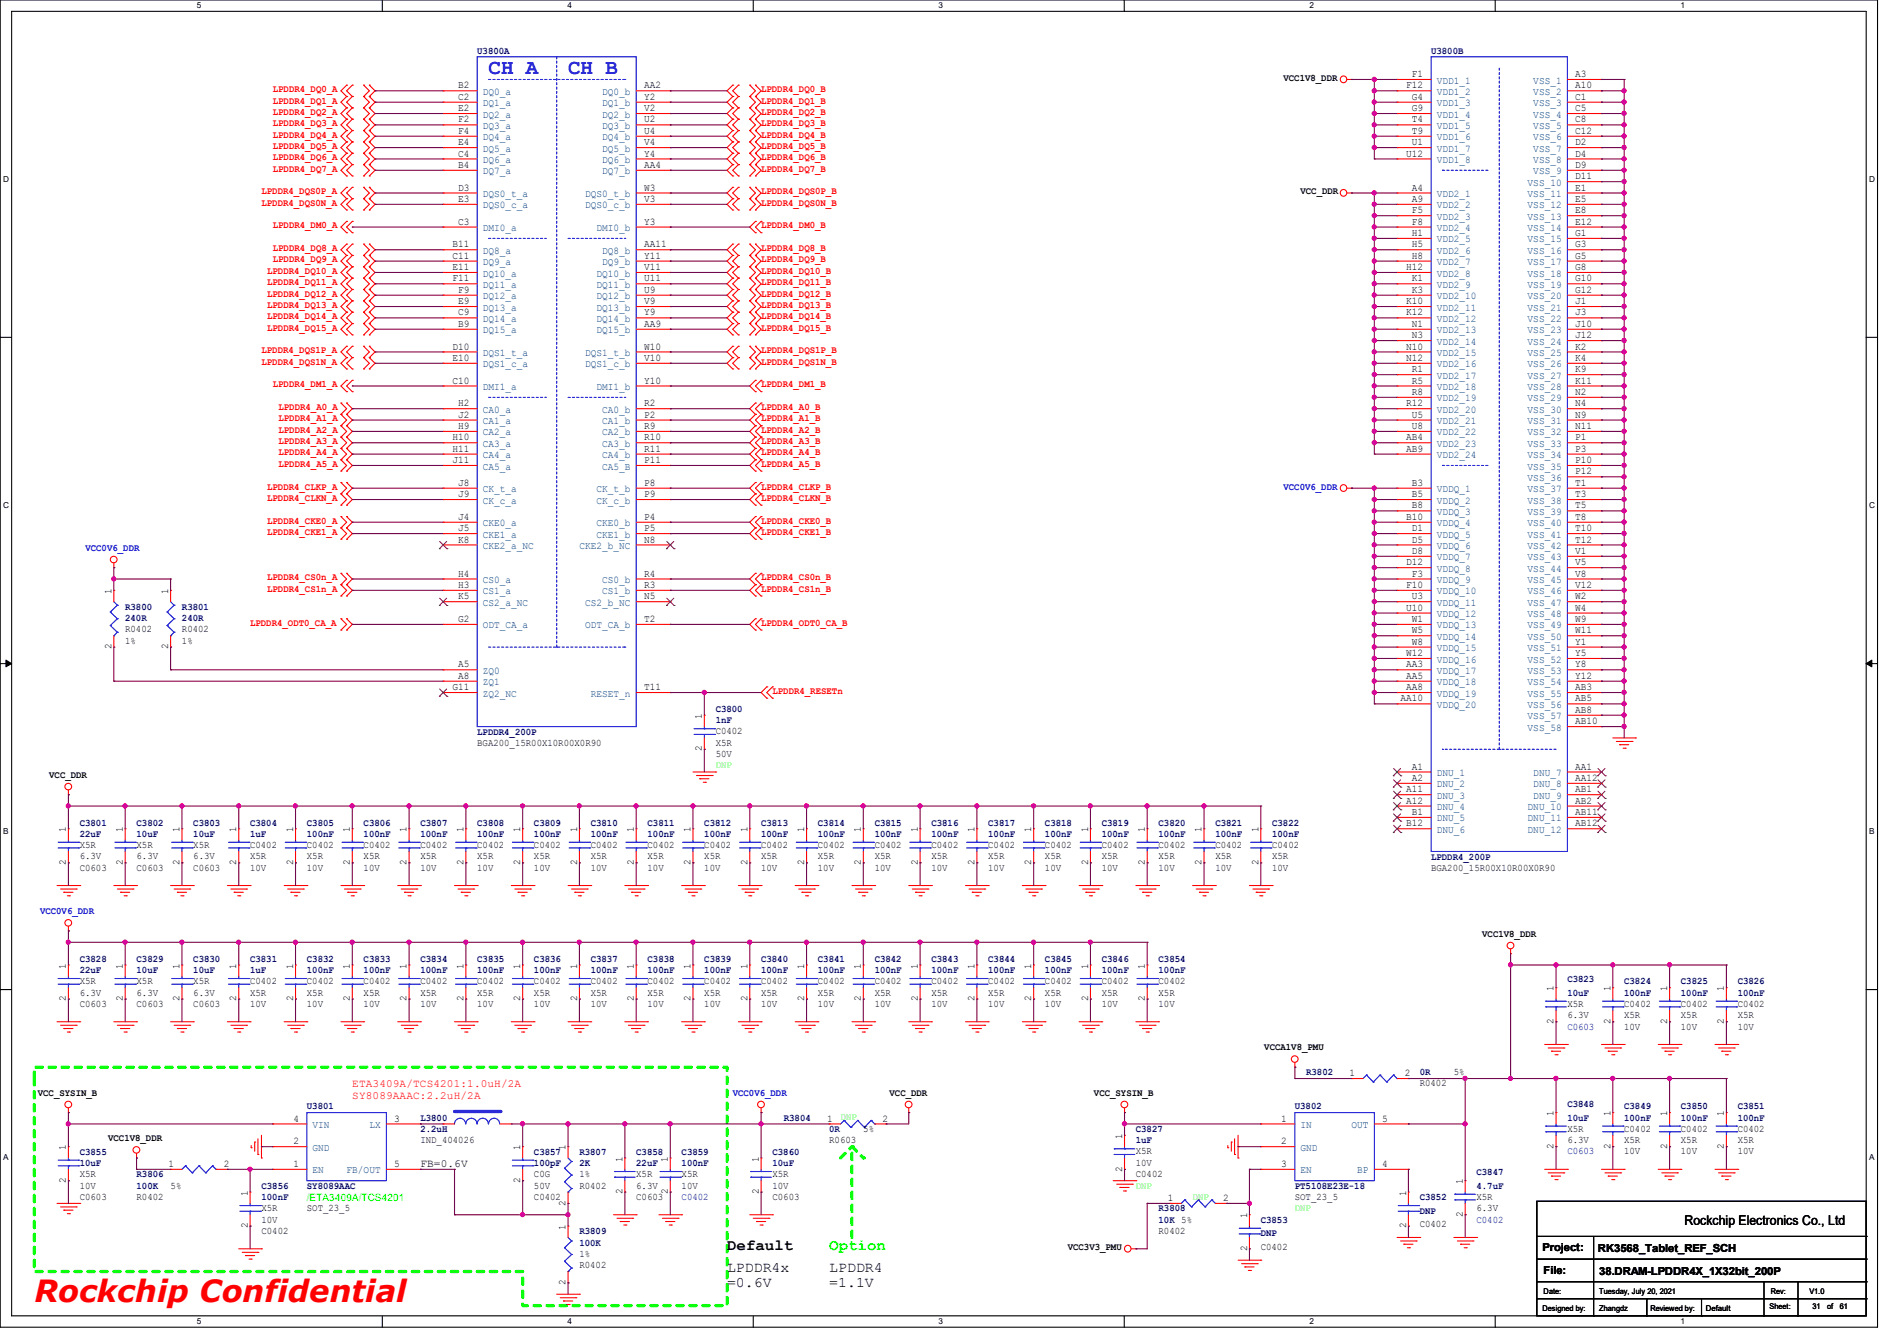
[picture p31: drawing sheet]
<svg xmlns="http://www.w3.org/2000/svg" width="297mm" height="210mm" viewBox="0 0 297 210" stroke-linecap="round" stroke-linejoin="round" font-family="sans-serif">
<defs><g id="words">
<text font-size="4.8" fill="#f00" x="5.4" y="204">Rockchip Confidential</text>
<g font-size="3.3" fill="#00f">
<text x="76.5" y="11.6">CH A</text>
<text x="88.9" y="11.6">CH B</text>
</g>
<text font-size="2.5" x="113.8" y="195.8">Default</text>
<text font-size="2.5" fill="#0f0" x="129.8" y="195.8">Option</text>
<g font-size="2.3">
<text x="113.8" y="199.2">LPDDR4x</text>
<text x="113.8" y="201.5">=0.6V</text>
<text x="129.8" y="199.2">LPDDR4</text>
<text x="129.8" y="201.5">=1.1V</text>
</g>
<text font-size="2.1" x="263.7" y="191.9">Rockchip Electronics Co., Ltd</text>
<g font-size="1.7" fill="#f00">
<text x="55.2" y="170.3">ETA3409A/TCS4201:1.0uH/2A</text>
<text x="55.2" y="172">SY8089AAAC:2.2uH/2A</text>
</g>
<g font-size="1.7">
<text x="65.8" y="182.8">FB=0.6V</text>
<text x="241.5" y="196">Project:</text>
<text x="250.2" y="196.1">RK3568_Tablet_REF_SCH</text>
<text x="241.7" y="199.5">File:</text>
<text x="250.4" y="199.7">38.DRAM-LPDDR4X_1X32bit_200P</text>
</g>
<g font-size="1.6" fill="#000080">
<text x="74.7" y="8.4">U3800A</text>
<text x="224.1" y="8.4">U3800B</text>
<text x="19.6" y="95.5">R3800</text>
<text x="28.5" y="95.5">R3801</text>
<text x="19.6" y="97.3">240R</text>
<text x="28.5" y="97.3">240R</text>
<text x="112.1" y="111.5">C3800</text>
<text x="112.1" y="113.3">1nF</text>
<text x="74.7" y="115.1">LPDDR4_200P</text>
<text x="12.5" y="129.3">C3801</text>
<text x="12.5" y="131.1">22uF</text>
<text x="21.4" y="129.3">C3802</text>
<text x="21.4" y="131.1">10uF</text>
<text x="30.3" y="129.3">C3803</text>
<text x="30.3" y="131.1">10uF</text>
<text x="39.2" y="129.3">C3804</text>
<text x="39.2" y="131.1">1uF</text>
<text x="48" y="129.3">C3805</text>
<text x="48" y="131.1">100nF</text>
<text x="56.9" y="129.3">C3806</text>
<text x="56.9" y="131.1">100nF</text>
<text x="65.8" y="129.3">C3807</text>
<text x="65.8" y="131.1">100nF</text>
<text x="74.7" y="129.3">C3808</text>
<text x="74.7" y="131.1">100nF</text>
<text x="83.6" y="129.3">C3809</text>
<text x="83.6" y="131.1">100nF</text>
<text x="92.5" y="129.3">C3810</text>
<text x="92.5" y="131.1">100nF</text>
<text x="101.4" y="129.3">C3811</text>
<text x="101.4" y="131.1">100nF</text>
<text x="110.3" y="129.3">C3812</text>
<text x="110.3" y="131.1">100nF</text>
<text x="119.2" y="129.3">C3813</text>
<text x="119.2" y="131.1">100nF</text>
<text x="128.1" y="129.3">C3814</text>
<text x="128.1" y="131.1">100nF</text>
<text x="136.9" y="129.3">C3815</text>
<text x="136.9" y="131.1">100nF</text>
<text x="145.8" y="129.3">C3816</text>
<text x="145.8" y="131.1">100nF</text>
<text x="154.7" y="129.3">C3817</text>
<text x="154.7" y="131.1">100nF</text>
<text x="163.6" y="129.3">C3818</text>
<text x="163.6" y="131.1">100nF</text>
<text x="172.5" y="129.3">C3819</text>
<text x="172.5" y="131.1">100nF</text>
<text x="181.4" y="129.3">C3820</text>
<text x="181.4" y="131.1">100nF</text>
<text x="190.3" y="129.3">C3821</text>
<text x="190.3" y="131.1">100nF</text>
<text x="199.2" y="129.3">C3822</text>
<text x="199.2" y="131.1">100nF</text>
<text x="224.1" y="134.6">LPDDR4_200P</text>
<text x="12.5" y="150.6">C3828</text>
<text x="12.5" y="152.4">22uF</text>
<text x="21.4" y="150.6">C3829</text>
<text x="21.4" y="152.4">10uF</text>
<text x="30.3" y="150.6">C3830</text>
<text x="30.3" y="152.4">10uF</text>
<text x="39.2" y="150.6">C3831</text>
<text x="39.2" y="152.4">1uF</text>
<text x="48" y="150.6">C3832</text>
<text x="48" y="152.4">100nF</text>
<text x="56.9" y="150.6">C3833</text>
<text x="56.9" y="152.4">100nF</text>
<text x="65.8" y="150.6">C3834</text>
<text x="65.8" y="152.4">100nF</text>
<text x="74.7" y="150.6">C3835</text>
<text x="74.7" y="152.4">100nF</text>
<text x="83.6" y="150.6">C3836</text>
<text x="83.6" y="152.4">100nF</text>
<text x="92.5" y="150.6">C3837</text>
<text x="92.5" y="152.4">100nF</text>
<text x="101.4" y="150.6">C3838</text>
<text x="101.4" y="152.4">100nF</text>
<text x="110.3" y="150.6">C3839</text>
<text x="110.3" y="152.4">100nF</text>
<text x="119.2" y="150.6">C3840</text>
<text x="119.2" y="152.4">100nF</text>
<text x="128.1" y="150.6">C3841</text>
<text x="128.1" y="152.4">100nF</text>
<text x="136.9" y="150.6">C3842</text>
<text x="136.9" y="152.4">100nF</text>
<text x="145.8" y="150.6">C3843</text>
<text x="145.8" y="152.4">100nF</text>
<text x="154.7" y="150.6">C3844</text>
<text x="154.7" y="152.4">100nF</text>
<text x="163.6" y="150.6">C3845</text>
<text x="163.6" y="152.4">100nF</text>
<text x="172.5" y="150.6">C3846</text>
<text x="172.5" y="152.4">100nF</text>
<text x="181.4" y="150.6">C3854</text>
<text x="181.4" y="152.4">100nF</text>
<text x="245.4" y="153.8">C3823</text>
<text x="245.4" y="156">10uF</text>
<text x="254.3" y="154.2">C3824</text>
<text x="254.3" y="156">100nF</text>
<text x="263.2" y="154.2">C3825</text>
<text x="263.2" y="156">100nF</text>
<text x="272.1" y="154.2">C3826</text>
<text x="272.1" y="156">100nF</text>
<text x="245.4" y="161.2">C0603</text>
<text x="48" y="173.7">U3801</text>
<text x="202.7" y="173.7">U3802</text>
<text x="204.5" y="168.4">R3802</text>
<text x="222.3" y="168.4">0R</text>
<text x="245.4" y="173.4">C3848</text>
<text x="254.3" y="173.7">C3849</text>
<text x="263.2" y="173.7">C3850</text>
<text x="272.1" y="173.7">C3851</text>
<text x="65.8" y="175.5">L3800</text>
<text x="65.8" y="177.3">2.2uH</text>
<text x="122.7" y="175.5">R3804</text>
<text x="129.8" y="177.3">0R</text>
<text x="177.8" y="177.3">C3827</text>
<text x="177.8" y="179.1">1uF</text>
<text x="245.4" y="175.5">10uF</text>
<text x="254.3" y="175.5">100nF</text>
<text x="263.2" y="175.5">100nF</text>
<text x="272.1" y="175.5">100nF</text>
<text x="12.5" y="180.8">C3855</text>
<text x="12.5" y="182.6">10uF</text>
<text x="21.4" y="184.4">R3806</text>
<text x="83.6" y="180.8">C3857</text>
<text x="83.6" y="182.6">100pF</text>
<text x="90.7" y="180.8">R3807</text>
<text x="90.7" y="182.6">2K</text>
<text x="99.6" y="180.8">C3858</text>
<text x="99.6" y="182.6">22uF</text>
<text x="106.7" y="180.8">C3859</text>
<text x="106.7" y="182.6">100nF</text>
<text x="120.9" y="180.8">C3860</text>
<text x="120.9" y="182.6">10uF</text>
<text x="231.2" y="184.1">C3847</text>
<text x="245.4" y="180.8">C0603</text>
<text x="21.4" y="186.2">100K</text>
<text x="40.9" y="186.2">C3856</text>
<text x="40.9" y="188">100nF</text>
<text x="48" y="186.2">SY8089AAC</text>
<text x="106.7" y="187.9">C0402</text>
<text x="181.4" y="189.7">R3808</text>
<text x="181.4" y="191.5">10K 5%</text>
<text x="197.4" y="191.5">C3853</text>
<text x="202.7" y="186.2">PT5108E23E-18</text>
<text x="222.3" y="188">C3852</text>
<text x="222.3" y="190.1">DNP</text>
<text x="231.2" y="186.2">4.7uF</text>
<text x="231.2" y="191.5">C0402</text>
<text x="90.7" y="193.3">R3809</text>
<text x="90.7" y="195.1">100K</text>
<text x="197.4" y="193.6">DNP</text>
</g>
<g font-size="1.6" fill="#f00">
<text x="42.7" y="14.4">LPDDR4_DQ0_A</text>
<text x="42.7" y="16.2">LPDDR4_DQ1_A</text>
<text x="42.7" y="18">LPDDR4_DQ2_A</text>
<text x="119.2" y="18">LPDDR4_DQ2_B</text>
<text x="119.2" y="14.4">LPDDR4_DQ0_B</text>
<text x="119.2" y="16.2">LPDDR4_DQ1_B</text>
<text x="42.7" y="23.3">LPDDR4_DQ5_A</text>
<text x="42.7" y="19.8">LPDDR4_DQ3_A</text>
<text x="42.7" y="21.5">LPDDR4_DQ4_A</text>
<text x="119.2" y="19.8">LPDDR4_DQ3_B</text>
<text x="119.2" y="23.3">LPDDR4_DQ5_B</text>
<text x="119.2" y="21.5">LPDDR4_DQ4_B</text>
<text x="42.7" y="26.9">LPDDR4_DQ7_A</text>
<text x="42.7" y="25.1">LPDDR4_DQ6_A</text>
<text x="119.2" y="25.1">LPDDR4_DQ6_B</text>
<text x="119.2" y="26.9">LPDDR4_DQ7_B</text>
<text x="40.9" y="30.4">LPDDR4_DQS0P_A</text>
<text x="40.9" y="32.2">LPDDR4_DQS0N_A</text>
<text x="42.7" y="35.8">LPDDR4_DM0_A</text>
<text x="119.2" y="35.8">LPDDR4_DM0_B</text>
<text x="119.2" y="32.2">LPDDR4_DQS0N_B</text>
<text x="119.2" y="30.4">LPDDR4_DQS0P_B</text>
<text x="42.7" y="39.3">LPDDR4_DQ8_A</text>
<text x="42.7" y="41.1">LPDDR4_DQ9_A</text>
<text x="119.2" y="41.1">LPDDR4_DQ9_B</text>
<text x="119.2" y="39.3">LPDDR4_DQ8_B</text>
<text x="41.8" y="42.9">LPDDR4_DQ10_A</text>
<text x="41.8" y="44.7">LPDDR4_DQ11_A</text>
<text x="41.8" y="46.4">LPDDR4_DQ12_A</text>
<text x="119.2" y="44.7">LPDDR4_DQ11_B</text>
<text x="119.2" y="42.9">LPDDR4_DQ10_B</text>
<text x="119.2" y="46.4">LPDDR4_DQ12_B</text>
<text x="41.8" y="48.2">LPDDR4_DQ13_A</text>
<text x="41.8" y="51.8">LPDDR4_DQ15_A</text>
<text x="41.8" y="50">LPDDR4_DQ14_A</text>
<text x="119.2" y="50">LPDDR4_DQ14_B</text>
<text x="119.2" y="51.8">LPDDR4_DQ15_B</text>
<text x="119.2" y="48.2">LPDDR4_DQ13_B</text>
<text x="40.9" y="55.3">LPDDR4_DQS1P_A</text>
<text x="40.9" y="57.1">LPDDR4_DQS1N_A</text>
<text x="119.2" y="55.3">LPDDR4_DQS1P_B</text>
<text x="119.2" y="57.1">LPDDR4_DQS1N_B</text>
<text x="42.7" y="60.7">LPDDR4_DM1_A</text>
<text x="43.6" y="66">LPDDR4_A1_A</text>
<text x="43.6" y="64.2">LPDDR4_A0_A</text>
<text x="119.2" y="66">LPDDR4_A1_B</text>
<text x="119.2" y="64.2">LPDDR4_A0_B</text>
<text x="119.2" y="60.7">LPDDR4_DM1_B</text>
<text x="43.6" y="67.8">LPDDR4_A2_A</text>
<text x="43.6" y="69.6">LPDDR4_A3_A</text>
<text x="43.6" y="71.3">LPDDR4_A4_A</text>
<text x="119.2" y="67.8">LPDDR4_A2_B</text>
<text x="119.2" y="69.6">LPDDR4_A3_B</text>
<text x="119.2" y="71.3">LPDDR4_A4_B</text>
<text x="41.8" y="76.7">LPDDR4_CLKP_A</text>
<text x="43.6" y="73.1">LPDDR4_A5_A</text>
<text x="119.2" y="73.1">LPDDR4_A5_B</text>
<text x="119.2" y="76.7">LPDDR4_CLKP_B</text>
<text x="41.8" y="82">LPDDR4_CKE0_A</text>
<text x="41.8" y="78.4">LPDDR4_CLKN_A</text>
<text x="41.8" y="83.8">LPDDR4_CKE1_A</text>
<text x="119.2" y="82">LPDDR4_CKE0_B</text>
<text x="119.2" y="78.4">LPDDR4_CLKN_B</text>
<text x="119.2" y="83.8">LPDDR4_CKE1_B</text>
<text x="41.8" y="90.9">LPDDR4_CS0n_A</text>
<text x="41.8" y="92.7">LPDDR4_CS1n_A</text>
<text x="119.2" y="90.9">LPDDR4_CS0n_B</text>
<text x="119.2" y="92.7">LPDDR4_CS1n_B</text>
<text x="39.2" y="98">LPDDR4_ODT0_CA_A</text>
<text x="119.2" y="98">LPDDR4_ODT0_CA_B</text>
<text x="120.9" y="108.7">LPDDR4_RESETn</text>
</g>
<g font-size="1.6">
<text x="71.7" y="17.4">E2</text>
<text x="71.7" y="15.6">C2</text>
<text x="71.7" y="13.8">B2</text>
<text x="100.8" y="13.8">AA2</text>
<text x="100.8" y="15.6">Y2</text>
<text x="100.8" y="17.4">V2</text>
<text x="201" y="12.7">VCC1V8_DDR</text>
<text x="220.2" y="13.8">F12</text>
<text x="221.1" y="12.1">F1</text>
<text x="221.1" y="15.6">G4</text>
<text x="221.1" y="17.4">G9</text>
<text x="246.6" y="12.1">A3</text>
<text x="246.6" y="13.8">A10</text>
<text x="246.6" y="15.6">C1</text>
<text x="246.6" y="17.4">C5</text>
<text x="71.7" y="22.7">E4</text>
<text x="71.7" y="21">F4</text>
<text x="71.7" y="19.2">F2</text>
<text x="100.8" y="19.2">U2</text>
<text x="100.8" y="22.7">V4</text>
<text x="100.8" y="21">U4</text>
<text x="221.1" y="22.7">U1</text>
<text x="221.1" y="19.2">T4</text>
<text x="221.1" y="21">T9</text>
<text x="246.6" y="19.2">C8</text>
<text x="246.6" y="21">C12</text>
<text x="246.6" y="22.7">D2</text>
<text x="71.7" y="26.3">B4</text>
<text x="71.7" y="24.5">C4</text>
<text x="71.7" y="29.8">D3</text>
<text x="100.8" y="29.8">W3</text>
<text x="100.8" y="24.5">Y4</text>
<text x="100.8" y="26.3">AA4</text>
<text x="220.2" y="24.5">U12</text>
<text x="221.1" y="29.8">A4</text>
<text x="246.6" y="24.5">D4</text>
<text x="246.6" y="26.3">D9</text>
<text x="246.6" y="28.1">D11</text>
<text x="246.6" y="29.8">E1</text>
<text x="71.7" y="35.2">C3</text>
<text x="71.7" y="31.6">E3</text>
<text x="100.8" y="31.6">V3</text>
<text x="100.8" y="35.2">Y3</text>
<text x="203.6" y="30.4">VCC_DDR</text>
<text x="221.1" y="31.6">A9</text>
<text x="221.1" y="33.4">F5</text>
<text x="221.1" y="35.2">F8</text>
<text x="246.6" y="31.6">E5</text>
<text x="246.6" y="33.4">E8</text>
<text x="246.6" y="35.2">E12</text>
<text x="70.8" y="38.7">B11</text>
<text x="70.8" y="40.5">C11</text>
<text x="100.8" y="40.5">Y11</text>
<text x="100.8" y="38.7">AA11</text>
<text x="221.1" y="37">H1</text>
<text x="221.1" y="38.7">H5</text>
<text x="221.1" y="40.5">H8</text>
<text x="246.6" y="37">G1</text>
<text x="246.6" y="38.7">G3</text>
<text x="246.6" y="40.5">G5</text>
<text x="70.8" y="42.3">E11</text>
<text x="70.8" y="44.1">F11</text>
<text x="71.7" y="47.6">E9</text>
<text x="71.7" y="45.8">F9</text>
<text x="100.8" y="44.1">U11</text>
<text x="100.8" y="47.6">V9</text>
<text x="100.8" y="45.8">U9</text>
<text x="100.8" y="42.3">V11</text>
<text x="220.2" y="42.3">H12</text>
<text x="220.2" y="47.6">K10</text>
<text x="221.1" y="45.8">K3</text>
<text x="221.1" y="44.1">K1</text>
<text x="246.6" y="47.6">J1</text>
<text x="246.6" y="42.3">G8</text>
<text x="246.6" y="44.1">G10</text>
<text x="246.6" y="45.8">G12</text>
<text x="71.7" y="51.2">B9</text>
<text x="71.7" y="49.4">C9</text>
<text x="100.8" y="49.4">Y9</text>
<text x="100.8" y="51.2">AA9</text>
<text x="220.2" y="49.4">K12</text>
<text x="221.1" y="53">N3</text>
<text x="221.1" y="51.2">N1</text>
<text x="246.6" y="51.2">J10</text>
<text x="246.6" y="49.4">J3</text>
<text x="246.6" y="53">J12</text>
<text x="70.8" y="56.5">E10</text>
<text x="70.8" y="54.7">D10</text>
<text x="100.8" y="54.7">W10</text>
<text x="100.8" y="56.5">V10</text>
<text x="220.2" y="56.5">N12</text>
<text x="220.2" y="54.7">N10</text>
<text x="221.1" y="58.3">R1</text>
<text x="246.6" y="54.7">K2</text>
<text x="246.6" y="58.3">K9</text>
<text x="246.6" y="56.5">K4</text>
<text x="70.8" y="60.1">C10</text>
<text x="71.7" y="65.4">J2</text>
<text x="71.7" y="63.6">H2</text>
<text x="100.8" y="63.6">R2</text>
<text x="100.8" y="65.4">P2</text>
<text x="100.8" y="60.1">Y10</text>
<text x="220.2" y="63.6">R12</text>
<text x="221.1" y="60.1">R5</text>
<text x="221.1" y="61.8">R8</text>
<text x="221.1" y="65.4">U5</text>
<text x="246.6" y="61.8">N2</text>
<text x="246.6" y="65.4">N9</text>
<text x="246.6" y="60.1">K11</text>
<text x="246.6" y="63.6">N4</text>
<text x="70.8" y="70.7">H11</text>
<text x="70.8" y="69">H10</text>
<text x="71.7" y="67.2">H9</text>
<text x="100.8" y="67.2">R9</text>
<text x="100.8" y="69">R10</text>
<text x="100.8" y="70.7">R11</text>
<text x="220.2" y="69">AB4</text>
<text x="220.2" y="70.7">AB9</text>
<text x="221.1" y="67.2">U8</text>
<text x="246.6" y="69">P1</text>
<text x="246.6" y="67.2">N11</text>
<text x="246.6" y="70.7">P3</text>
<text x="70.8" y="72.5">J11</text>
<text x="71.7" y="77.9">J9</text>
<text x="71.7" y="76.1">J8</text>
<text x="100.8" y="76.1">P8</text>
<text x="100.8" y="77.9">P9</text>
<text x="100.8" y="72.5">P11</text>
<text x="221.1" y="76.1">B3</text>
<text x="221.1" y="77.9">B5</text>
<text x="246.6" y="76.1">T1</text>
<text x="246.6" y="77.9">T3</text>
<text x="246.6" y="72.5">P10</text>
<text x="246.6" y="74.3">P12</text>
<text x="71.7" y="81.4">J4</text>
<text x="71.7" y="83.2">J5</text>
<text x="100.8" y="83.2">P5</text>
<text x="100.8" y="81.4">P4</text>
<text x="220.2" y="81.4">B10</text>
<text x="221.1" y="79.6">B8</text>
<text x="221.1" y="83.2">D1</text>
<text x="246.6" y="79.6">T5</text>
<text x="246.6" y="83.2">T10</text>
<text x="246.6" y="81.4">T8</text>
<text x="71.7" y="85">K8</text>
<text x="100.8" y="85">N8</text>
<text x="220.2" y="88.5">D12</text>
<text x="221.1" y="85">D5</text>
<text x="221.1" y="86.7">D8</text>
<text x="246.6" y="86.7">V1</text>
<text x="246.6" y="88.5">V5</text>
<text x="246.6" y="85">T12</text>
<text x="17.4" y="93" transform="rotate(-90 17.4 93)">1</text>
<text x="26.3" y="93" transform="rotate(-90 26.3 93)">1</text>
<text x="71.7" y="90.3">H4</text>
<text x="71.7" y="92.1">H3</text>
<text x="71.7" y="93.9">K5</text>
<text x="100.8" y="92.1">R3</text>
<text x="100.8" y="90.3">R4</text>
<text x="100.8" y="93.9">N5</text>
<text x="220.2" y="92.1">F10</text>
<text x="220.2" y="95.6">U10</text>
<text x="221.1" y="90.3">F3</text>
<text x="221.1" y="93.9">U3</text>
<text x="246.6" y="90.3">V8</text>
<text x="246.6" y="92.1">V12</text>
<text x="246.6" y="93.9">W2</text>
<text x="246.6" y="95.6">W4</text>
<text x="17.4" y="101.7" transform="rotate(-90 17.4 101.7)">2</text>
<text x="19.6" y="99">R0402</text>
<text x="19.6" y="100.8">1%</text>
<text x="26.3" y="101.7" transform="rotate(-90 26.3 101.7)">2</text>
<text x="28.5" y="99">R0402</text>
<text x="28.5" y="100.8">1%</text>
<text x="71.7" y="97.4">G2</text>
<text x="100.8" y="97.4">T2</text>
<text x="221.1" y="97.4">W1</text>
<text x="221.1" y="101">W8</text>
<text x="221.1" y="99.2">W5</text>
<text x="246.6" y="97.4">W9</text>
<text x="246.6" y="99.2">W11</text>
<text x="246.6" y="101">Y1</text>
<text x="71.7" y="106.3">A8</text>
<text x="71.7" y="104.5">A5</text>
<text x="220.2" y="104.5">AA3</text>
<text x="220.2" y="102.7">W12</text>
<text x="220.2" y="106.3">AA5</text>
<text x="246.6" y="102.7">Y5</text>
<text x="246.6" y="104.5">Y8</text>
<text x="246.6" y="106.3">Y12</text>
<text x="70.8" y="108.1">G11</text>
<text x="100.8" y="108.1">T11</text>
<text x="109.9" y="112.6" transform="rotate(-90 109.9 112.6)">1</text>
<text x="219.3" y="109.9">AA10</text>
<text x="220.2" y="108.1">AA8</text>
<text x="246.6" y="108.1">AB3</text>
<text x="246.6" y="109.9">AB5</text>
<text x="246.6" y="111.6">AB8</text>
<text x="246.6" y="113.4">AB10</text>
<text x="74.7" y="116.8">BGA200_15R00X10R00X0R90</text>
<text x="109.9" y="117.7" transform="rotate(-90 109.9 117.7)">2</text>
<text x="112.1" y="115">C0402</text>
<text x="112.1" y="116.8">X5R</text>
<text x="112.1" y="118.6">50V</text>
<text x="7.7" y="121.8">VCC_DDR</text>
<text x="220.2" y="124.1">A11</text>
<text x="220.2" y="125.9">A12</text>
<text x="221.1" y="122.3">A2</text>
<text x="221.1" y="120.5">A1</text>
<text x="246.6" y="120.5">AA1</text>
<text x="246.6" y="122.3">AA12</text>
<text x="246.6" y="124.1">AB1</text>
<text x="246.6" y="125.9">AB2</text>
<text x="10.3" y="130.3" transform="rotate(-90 10.3 130.3)">1</text>
<text x="19.2" y="130.3" transform="rotate(-90 19.2 130.3)">1</text>
<text x="28.1" y="130.3" transform="rotate(-90 28.1 130.3)">1</text>
<text x="37" y="130.3" transform="rotate(-90 37 130.3)">1</text>
<text x="45.9" y="130.3" transform="rotate(-90 45.9 130.3)">1</text>
<text x="54.8" y="130.3" transform="rotate(-90 54.8 130.3)">1</text>
<text x="63.7" y="130.3" transform="rotate(-90 63.7 130.3)">1</text>
<text x="72.6" y="130.3" transform="rotate(-90 72.6 130.3)">1</text>
<text x="81.5" y="130.3" transform="rotate(-90 81.5 130.3)">1</text>
<text x="90.3" y="130.3" transform="rotate(-90 90.3 130.3)">1</text>
<text x="99.2" y="130.3" transform="rotate(-90 99.2 130.3)">1</text>
<text x="108.1" y="130.3" transform="rotate(-90 108.1 130.3)">1</text>
<text x="117" y="130.3" transform="rotate(-90 117 130.3)">1</text>
<text x="125.9" y="130.3" transform="rotate(-90 125.9 130.3)">1</text>
<text x="134.8" y="130.3" transform="rotate(-90 134.8 130.3)">1</text>
<text x="143.7" y="130.3" transform="rotate(-90 143.7 130.3)">1</text>
<text x="152.6" y="130.3" transform="rotate(-90 152.6 130.3)">1</text>
<text x="161.5" y="130.3" transform="rotate(-90 161.5 130.3)">1</text>
<text x="170.4" y="130.3" transform="rotate(-90 170.4 130.3)">1</text>
<text x="179.2" y="130.3" transform="rotate(-90 179.2 130.3)">1</text>
<text x="188.1" y="130.3" transform="rotate(-90 188.1 130.3)">1</text>
<text x="197" y="130.3" transform="rotate(-90 197 130.3)">1</text>
<text x="220.2" y="129.4">B12</text>
<text x="221.1" y="127.6">B1</text>
<text x="246.6" y="127.6">AB11</text>
<text x="246.6" y="129.4">AB12</text>
<text x="10.3" y="135.5" transform="rotate(-90 10.3 135.5)">2</text>
<text x="12.5" y="136.4">C0603</text>
<text x="12.5" y="132.8">X5R</text>
<text x="12.5" y="134.6">6.3V</text>
<text x="19.2" y="135.5" transform="rotate(-90 19.2 135.5)">2</text>
<text x="21.4" y="136.4">C0603</text>
<text x="21.4" y="132.8">X5R</text>
<text x="21.4" y="134.6">6.3V</text>
<text x="28.1" y="135.5" transform="rotate(-90 28.1 135.5)">2</text>
<text x="30.3" y="136.4">C0603</text>
<text x="30.3" y="132.8">X5R</text>
<text x="30.3" y="134.6">6.3V</text>
<text x="37" y="135.5" transform="rotate(-90 37 135.5)">2</text>
<text x="39.2" y="132.8">C0402</text>
<text x="39.2" y="134.6">X5R</text>
<text x="39.2" y="136.4">10V</text>
<text x="45.9" y="135.5" transform="rotate(-90 45.9 135.5)">2</text>
<text x="48" y="132.8">C0402</text>
<text x="48" y="134.6">X5R</text>
<text x="48" y="136.4">10V</text>
<text x="54.8" y="135.5" transform="rotate(-90 54.8 135.5)">2</text>
<text x="56.9" y="132.8">C0402</text>
<text x="56.9" y="134.6">X5R</text>
<text x="56.9" y="136.4">10V</text>
<text x="63.7" y="135.5" transform="rotate(-90 63.7 135.5)">2</text>
<text x="65.8" y="132.8">C0402</text>
<text x="65.8" y="134.6">X5R</text>
<text x="65.8" y="136.4">10V</text>
<text x="72.6" y="135.5" transform="rotate(-90 72.6 135.5)">2</text>
<text x="74.7" y="132.8">C0402</text>
<text x="74.7" y="134.6">X5R</text>
<text x="74.7" y="136.4">10V</text>
<text x="81.5" y="135.5" transform="rotate(-90 81.5 135.5)">2</text>
<text x="83.6" y="132.8">C0402</text>
<text x="83.6" y="134.6">X5R</text>
<text x="83.6" y="136.4">10V</text>
<text x="90.3" y="135.5" transform="rotate(-90 90.3 135.5)">2</text>
<text x="92.5" y="132.8">C0402</text>
<text x="92.5" y="134.6">X5R</text>
<text x="92.5" y="136.4">10V</text>
<text x="99.2" y="135.5" transform="rotate(-90 99.2 135.5)">2</text>
<text x="101.4" y="132.8">C0402</text>
<text x="101.4" y="134.6">X5R</text>
<text x="101.4" y="136.4">10V</text>
<text x="108.1" y="135.5" transform="rotate(-90 108.1 135.5)">2</text>
<text x="110.3" y="132.8">C0402</text>
<text x="110.3" y="134.6">X5R</text>
<text x="110.3" y="136.4">10V</text>
<text x="117" y="135.5" transform="rotate(-90 117 135.5)">2</text>
<text x="119.2" y="132.8">C0402</text>
<text x="119.2" y="134.6">X5R</text>
<text x="119.2" y="136.4">10V</text>
<text x="125.9" y="135.5" transform="rotate(-90 125.9 135.5)">2</text>
<text x="128.1" y="132.8">C0402</text>
<text x="128.1" y="134.6">X5R</text>
<text x="128.1" y="136.4">10V</text>
<text x="134.8" y="135.5" transform="rotate(-90 134.8 135.5)">2</text>
<text x="136.9" y="132.8">C0402</text>
<text x="136.9" y="134.6">X5R</text>
<text x="136.9" y="136.4">10V</text>
<text x="143.7" y="135.5" transform="rotate(-90 143.7 135.5)">2</text>
<text x="145.8" y="132.8">C0402</text>
<text x="145.8" y="134.6">X5R</text>
<text x="145.8" y="136.4">10V</text>
<text x="152.6" y="135.5" transform="rotate(-90 152.6 135.5)">2</text>
<text x="154.7" y="132.8">C0402</text>
<text x="154.7" y="134.6">X5R</text>
<text x="154.7" y="136.4">10V</text>
<text x="161.5" y="135.5" transform="rotate(-90 161.5 135.5)">2</text>
<text x="163.6" y="132.8">C0402</text>
<text x="163.6" y="134.6">X5R</text>
<text x="163.6" y="136.4">10V</text>
<text x="170.4" y="135.5" transform="rotate(-90 170.4 135.5)">2</text>
<text x="172.5" y="132.8">C0402</text>
<text x="172.5" y="134.6">X5R</text>
<text x="172.5" y="136.4">10V</text>
<text x="179.2" y="135.5" transform="rotate(-90 179.2 135.5)">2</text>
<text x="181.4" y="132.8">C0402</text>
<text x="181.4" y="134.6">X5R</text>
<text x="181.4" y="136.4">10V</text>
<text x="188.1" y="135.5" transform="rotate(-90 188.1 135.5)">2</text>
<text x="190.3" y="132.8">C0402</text>
<text x="190.3" y="134.6">X5R</text>
<text x="190.3" y="136.4">10V</text>
<text x="197" y="135.5" transform="rotate(-90 197 135.5)">2</text>
<text x="199.2" y="132.8">C0402</text>
<text x="199.2" y="134.6">X5R</text>
<text x="199.2" y="136.4">10V</text>
<text x="224.1" y="136.4">BGA200_15R00X10R00X0R90</text>
<text x="232.1" y="146.7">VCC1V8_DDR</text>
<text x="10.3" y="151.7" transform="rotate(-90 10.3 151.7)">1</text>
<text x="12.5" y="154.1">X5R</text>
<text x="12.5" y="155.9">6.3V</text>
<text x="19.2" y="151.7" transform="rotate(-90 19.2 151.7)">1</text>
<text x="21.4" y="154.1">X5R</text>
<text x="21.4" y="155.9">6.3V</text>
<text x="28.1" y="151.7" transform="rotate(-90 28.1 151.7)">1</text>
<text x="30.3" y="154.1">X5R</text>
<text x="30.3" y="155.9">6.3V</text>
<text x="37" y="151.7" transform="rotate(-90 37 151.7)">1</text>
<text x="39.2" y="154.1">C0402</text>
<text x="39.2" y="155.9">X5R</text>
<text x="45.9" y="151.7" transform="rotate(-90 45.9 151.7)">1</text>
<text x="48" y="154.1">C0402</text>
<text x="48" y="155.9">X5R</text>
<text x="54.8" y="151.7" transform="rotate(-90 54.8 151.7)">1</text>
<text x="56.9" y="154.1">C0402</text>
<text x="56.9" y="155.9">X5R</text>
<text x="63.7" y="151.7" transform="rotate(-90 63.7 151.7)">1</text>
<text x="65.8" y="154.1">C0402</text>
<text x="65.8" y="155.9">X5R</text>
<text x="72.6" y="151.7" transform="rotate(-90 72.6 151.7)">1</text>
<text x="74.7" y="154.1">C0402</text>
<text x="74.7" y="155.9">X5R</text>
<text x="81.5" y="151.7" transform="rotate(-90 81.5 151.7)">1</text>
<text x="83.6" y="154.1">C0402</text>
<text x="83.6" y="155.9">X5R</text>
<text x="90.3" y="151.7" transform="rotate(-90 90.3 151.7)">1</text>
<text x="92.5" y="154.1">C0402</text>
<text x="92.5" y="155.9">X5R</text>
<text x="99.2" y="151.7" transform="rotate(-90 99.2 151.7)">1</text>
<text x="101.4" y="154.1">C0402</text>
<text x="101.4" y="155.9">X5R</text>
<text x="108.1" y="151.7" transform="rotate(-90 108.1 151.7)">1</text>
<text x="110.3" y="154.1">C0402</text>
<text x="110.3" y="155.9">X5R</text>
<text x="117" y="151.7" transform="rotate(-90 117 151.7)">1</text>
<text x="119.2" y="154.1">C0402</text>
<text x="119.2" y="155.9">X5R</text>
<text x="125.9" y="151.7" transform="rotate(-90 125.9 151.7)">1</text>
<text x="128.1" y="154.1">C0402</text>
<text x="128.1" y="155.9">X5R</text>
<text x="134.8" y="151.7" transform="rotate(-90 134.8 151.7)">1</text>
<text x="136.9" y="154.1">C0402</text>
<text x="136.9" y="155.9">X5R</text>
<text x="143.7" y="151.7" transform="rotate(-90 143.7 151.7)">1</text>
<text x="145.8" y="154.1">C0402</text>
<text x="145.8" y="155.9">X5R</text>
<text x="152.6" y="151.7" transform="rotate(-90 152.6 151.7)">1</text>
<text x="154.7" y="154.1">C0402</text>
<text x="154.7" y="155.9">X5R</text>
<text x="161.5" y="151.7" transform="rotate(-90 161.5 151.7)">1</text>
<text x="163.6" y="154.1">C0402</text>
<text x="163.6" y="155.9">X5R</text>
<text x="170.4" y="151.7" transform="rotate(-90 170.4 151.7)">1</text>
<text x="172.5" y="154.1">C0402</text>
<text x="172.5" y="155.9">X5R</text>
<text x="179.2" y="151.7" transform="rotate(-90 179.2 151.7)">1</text>
<text x="181.4" y="154.1">C0402</text>
<text x="181.4" y="155.9">X5R</text>
<text x="243.3" y="155.2" transform="rotate(-90 243.3 155.2)">1</text>
<text x="252.1" y="155.2" transform="rotate(-90 252.1 155.2)">1</text>
<text x="261" y="155.2" transform="rotate(-90 261 155.2)">1</text>
<text x="269.9" y="155.2" transform="rotate(-90 269.9 155.2)">1</text>
<text x="10.3" y="156.8" transform="rotate(-90 10.3 156.8)">2</text>
<text x="12.5" y="157.7">C0603</text>
<text x="19.2" y="156.8" transform="rotate(-90 19.2 156.8)">2</text>
<text x="21.4" y="157.7">C0603</text>
<text x="28.1" y="156.8" transform="rotate(-90 28.1 156.8)">2</text>
<text x="30.3" y="157.7">C0603</text>
<text x="37" y="156.8" transform="rotate(-90 37 156.8)">2</text>
<text x="39.2" y="157.7">10V</text>
<text x="45.9" y="156.8" transform="rotate(-90 45.9 156.8)">2</text>
<text x="48" y="157.7">10V</text>
<text x="54.8" y="156.8" transform="rotate(-90 54.8 156.8)">2</text>
<text x="56.9" y="157.7">10V</text>
<text x="63.7" y="156.8" transform="rotate(-90 63.7 156.8)">2</text>
<text x="65.8" y="157.7">10V</text>
<text x="72.6" y="156.8" transform="rotate(-90 72.6 156.8)">2</text>
<text x="74.7" y="157.7">10V</text>
<text x="81.5" y="156.8" transform="rotate(-90 81.5 156.8)">2</text>
<text x="83.6" y="157.7">10V</text>
<text x="90.3" y="156.8" transform="rotate(-90 90.3 156.8)">2</text>
<text x="92.5" y="157.7">10V</text>
<text x="99.2" y="156.8" transform="rotate(-90 99.2 156.8)">2</text>
<text x="101.4" y="157.7">10V</text>
<text x="108.1" y="156.8" transform="rotate(-90 108.1 156.8)">2</text>
<text x="110.3" y="157.7">10V</text>
<text x="117" y="156.8" transform="rotate(-90 117 156.8)">2</text>
<text x="119.2" y="157.7">10V</text>
<text x="125.9" y="156.8" transform="rotate(-90 125.9 156.8)">2</text>
<text x="128.1" y="157.7">10V</text>
<text x="134.8" y="156.8" transform="rotate(-90 134.8 156.8)">2</text>
<text x="136.9" y="157.7">10V</text>
<text x="143.7" y="156.8" transform="rotate(-90 143.7 156.8)">2</text>
<text x="145.8" y="157.7">10V</text>
<text x="152.6" y="156.8" transform="rotate(-90 152.6 156.8)">2</text>
<text x="154.7" y="157.7">10V</text>
<text x="161.5" y="156.8" transform="rotate(-90 161.5 156.8)">2</text>
<text x="163.6" y="157.7">10V</text>
<text x="170.4" y="156.8" transform="rotate(-90 170.4 156.8)">2</text>
<text x="172.5" y="157.7">10V</text>
<text x="179.2" y="156.8" transform="rotate(-90 179.2 156.8)">2</text>
<text x="181.4" y="157.7">10V</text>
<text x="243.3" y="160.4" transform="rotate(-90 243.3 160.4)">2</text>
<text x="245.4" y="157.7">X5R</text>
<text x="245.4" y="159.5">6.3V</text>
<text x="252.1" y="160.4" transform="rotate(-90 252.1 160.4)">2</text>
<text x="254.3" y="157.7">C0402</text>
<text x="254.3" y="159.5">X5R</text>
<text x="254.3" y="161.2">10V</text>
<text x="261" y="160.4" transform="rotate(-90 261 160.4)">2</text>
<text x="263.2" y="157.7">C0402</text>
<text x="263.2" y="159.5">X5R</text>
<text x="263.2" y="161.2">10V</text>
<text x="269.9" y="160.4" transform="rotate(-90 269.9 160.4)">2</text>
<text x="272.1" y="157.7">C0402</text>
<text x="272.1" y="159.5">X5R</text>
<text x="272.1" y="161.2">10V</text>
<text x="197.9" y="164.5">VCCA1V8_PMU</text>
<text x="5.9" y="171.6">VCC_SYSIN_B</text>
<text x="139.3" y="171.6">VCC_DDR</text>
<text x="171.3" y="171.6">VCC_SYSIN_B</text>
<text x="211.3" y="168.5">1</text>
<text x="220" y="168.5">2</text>
<text x="222.3" y="170.1">R0402</text>
<text x="227.6" y="168.4">5%</text>
<text x="16.9" y="178.7">VCC1V8_DDR</text>
<text x="45.9" y="179.2">2</text>
<text x="45.9" y="175.6">4</text>
<text x="61.7" y="175.6">3</text>
<text x="65.8" y="179">IND_404026</text>
<text x="129.5" y="175.6">1</text>
<text x="129.8" y="179">R0603</text>
<text x="135.2" y="177.2">5%</text>
<text x="138.2" y="175.6">2</text>
<text x="175.7" y="178.3" transform="rotate(-90 175.7 178.3)">1</text>
<text x="200.6" y="175.6">1</text>
<text x="200.6" y="179.2">2</text>
<text x="216.4" y="175.6">5</text>
<text x="243.3" y="179.9" transform="rotate(-90 243.3 179.9)">2</text>
<text x="243.3" y="174.8" transform="rotate(-90 243.3 174.8)">1</text>
<text x="245.4" y="177.2">X5R</text>
<text x="245.4" y="179">6.3V</text>
<text x="252.1" y="179.9" transform="rotate(-90 252.1 179.9)">2</text>
<text x="252.1" y="174.8" transform="rotate(-90 252.1 174.8)">1</text>
<text x="254.3" y="177.2">C0402</text>
<text x="254.3" y="179">X5R</text>
<text x="261" y="179.9" transform="rotate(-90 261 179.9)">2</text>
<text x="261" y="174.8" transform="rotate(-90 261 174.8)">1</text>
<text x="263.2" y="177.2">C0402</text>
<text x="263.2" y="179">X5R</text>
<text x="269.9" y="179.9" transform="rotate(-90 269.9 179.9)">2</text>
<text x="269.9" y="174.8" transform="rotate(-90 269.9 174.8)">1</text>
<text x="272.1" y="177.2">C0402</text>
<text x="272.1" y="179">X5R</text>
<text x="10.3" y="185.2" transform="rotate(-90 10.3 185.2)">2</text>
<text x="10.3" y="180.1" transform="rotate(-90 10.3 180.1)">1</text>
<text x="12.5" y="184.4">X5R</text>
<text x="26.4" y="182.8">1</text>
<text x="35.1" y="182.8">2</text>
<text x="45.9" y="182.8">1</text>
<text x="61.7" y="182.8">5</text>
<text x="81.5" y="185.2" transform="rotate(-90 81.5 185.2)">2</text>
<text x="81.5" y="180.1" transform="rotate(-90 81.5 180.1)">1</text>
<text x="83.6" y="184.4">C0G</text>
<text x="88.6" y="180.1" transform="rotate(-90 88.6 180.1)">1</text>
<text x="90.7" y="184.4">1%</text>
<text x="97.5" y="181.9" transform="rotate(-90 97.5 181.9)">1</text>
<text x="99.6" y="184.4">X5R</text>
<text x="104.6" y="181.9" transform="rotate(-90 104.6 181.9)">1</text>
<text x="106.7" y="184.4">X5R</text>
<text x="118.8" y="181.9" transform="rotate(-90 118.8 181.9)">1</text>
<text x="120.9" y="184.4">X5R</text>
<text x="175.7" y="183.5" transform="rotate(-90 175.7 183.5)">2</text>
<text x="177.8" y="184.4">C0402</text>
<text x="177.8" y="180.8">X5R</text>
<text x="177.8" y="182.6">10V</text>
<text x="200.6" y="182.8">3</text>
<text x="216.4" y="182.8">4</text>
<text x="229" y="185.5" transform="rotate(-90 229 185.5)">1</text>
<text x="254.3" y="180.8">10V</text>
<text x="263.2" y="180.8">10V</text>
<text x="272.1" y="180.8">10V</text>
<text x="12.5" y="187.9">C0603</text>
<text x="12.5" y="186.1">10V</text>
<text x="21.4" y="187.9">R0402</text>
<text x="26.7" y="186.1">5%</text>
<text x="38.8" y="187.2" transform="rotate(-90 38.8 187.2)">1</text>
<text x="40.9" y="189.7">X5R</text>
<text x="40.9" y="191.5">10V</text>
<text x="48" y="189.7">SOT_23_5</text>
<text x="83.6" y="187.9">C0402</text>
<text x="83.6" y="186.1">50V</text>
<text x="88.6" y="188.8" transform="rotate(-90 88.6 188.8)">2</text>
<text x="90.7" y="186.1">R0402</text>
<text x="97.5" y="187" transform="rotate(-90 97.5 187)">2</text>
<text x="99.6" y="187.9">C0603</text>
<text x="99.6" y="186.1">6.3V</text>
<text x="104.6" y="187" transform="rotate(-90 104.6 187)">2</text>
<text x="106.7" y="186.1">10V</text>
<text x="118.8" y="187" transform="rotate(-90 118.8 187)">2</text>
<text x="120.9" y="187.9">C0603</text>
<text x="120.9" y="186.1">10V</text>
<text x="182.8" y="188.1">1</text>
<text x="191.5" y="188.1">2</text>
<text x="195.2" y="190.8" transform="rotate(-90 195.2 190.8)">1</text>
<text x="202.7" y="187.9">SOT_23_5</text>
<text x="220.1" y="187.2" transform="rotate(-90 220.1 187.2)">1</text>
<text x="229" y="190.6" transform="rotate(-90 229 190.6)">2</text>
<text x="231.2" y="187.9">X5R</text>
<text x="231.2" y="189.7">6.3V</text>
<text x="38.8" y="192.4" transform="rotate(-90 38.8 192.4)">2</text>
<text x="40.9" y="193.2">C0402</text>
<text x="88.6" y="192.6" transform="rotate(-90 88.6 192.6)">1</text>
<text x="90.7" y="196.8">1%</text>
<text x="167.2" y="195.8">VCC3V3_PMU</text>
<text x="181.4" y="193.2">R0402</text>
<text x="195.2" y="195.9" transform="rotate(-90 195.2 195.9)">2</text>
<text x="197.4" y="195.7">C0402</text>
<text x="220.1" y="192.4" transform="rotate(-90 220.1 192.4)">2</text>
<text x="222.3" y="192.2">C0402</text>
<text x="88.6" y="201.3" transform="rotate(-90 88.6 201.3)">2</text>
<text x="90.7" y="198.6">R0402</text>
</g>
<g font-size="1.6" fill="#004080">
<text x="75.6" y="16.6">DQ1_a</text>
<text x="75.6" y="14.9">DQ0_a</text>
<text x="94.3" y="14.9">DQ0_b</text>
<text x="94.3" y="16.6">DQ1_b</text>
<text x="225" y="13.1">VDD1_1</text>
<text x="225" y="14.9">VDD1_2</text>
<text x="225" y="16.6">VDD1_3</text>
<text x="240.1" y="13.1">VSS_1</text>
<text x="240.1" y="14.9">VSS_2</text>
<text x="240.1" y="16.6">VSS_3</text>
<text x="75.6" y="23.7">DQ5_a</text>
<text x="75.6" y="22">DQ4_a</text>
<text x="75.6" y="20.2">DQ3_a</text>
<text x="75.6" y="18.4">DQ2_a</text>
<text x="94.3" y="18.4">DQ2_b</text>
<text x="94.3" y="20.2">DQ3_b</text>
<text x="94.3" y="23.7">DQ5_b</text>
<text x="94.3" y="22">DQ4_b</text>
<text x="225" y="18.4">VDD1_4</text>
<text x="225" y="23.7">VDD1_7</text>
<text x="225" y="20.2">VDD1_5</text>
<text x="225" y="22">VDD1_6</text>
<text x="240.1" y="18.4">VSS_4</text>
<text x="240.1" y="20.2">VSS_5</text>
<text x="240.1" y="22">VSS_6</text>
<text x="240.1" y="23.7">VSS_7</text>
<text x="75.6" y="27.3">DQ7_a</text>
<text x="75.6" y="25.5">DQ6_a</text>
<text x="94.3" y="25.5">DQ6_b</text>
<text x="94.3" y="27.3">DQ7_b</text>
<text x="225" y="25.5">VDD1_8</text>
<text x="239.2" y="29.1">VSS_10</text>
<text x="240.1" y="25.5">VSS_8</text>
<text x="240.1" y="27.3">VSS_9</text>
<text x="75.6" y="32.6">DQS0_c_a</text>
<text x="75.6" y="30.9">DQS0_t_a</text>
<text x="91.6" y="30.9">DQS0_t_b</text>
<text x="91.6" y="32.6">DQS0_c_b</text>
<text x="225" y="30.9">VDD2_1</text>
<text x="225" y="32.6">VDD2_2</text>
<text x="225" y="34.4">VDD2_3</text>
<text x="239.2" y="30.9">VSS_11</text>
<text x="239.2" y="32.6">VSS_12</text>
<text x="239.2" y="34.4">VSS_13</text>
<text x="75.6" y="39.8">DQ8_a</text>
<text x="75.6" y="41.5">DQ9_a</text>
<text x="75.6" y="36.2">DMI0_a</text>
<text x="93.4" y="36.2">DMI0_b</text>
<text x="94.3" y="41.5">DQ9_b</text>
<text x="94.3" y="39.8">DQ8_b</text>
<text x="225" y="36.2">VDD2_4</text>
<text x="225" y="38">VDD2_5</text>
<text x="225" y="39.8">VDD2_6</text>
<text x="225" y="41.5">VDD2_7</text>
<text x="239.2" y="36.2">VSS_14</text>
<text x="239.2" y="38">VSS_15</text>
<text x="239.2" y="39.8">VSS_16</text>
<text x="239.2" y="41.5">VSS_17</text>
<text x="75.6" y="43.3">DQ10_a</text>
<text x="75.6" y="46.9">DQ12_a</text>
<text x="75.6" y="45.1">DQ11_a</text>
<text x="93.4" y="45.1">DQ11_b</text>
<text x="93.4" y="46.9">DQ12_b</text>
<text x="93.4" y="43.3">DQ10_b</text>
<text x="225" y="43.3">VDD2_8</text>
<text x="225" y="46.9">VDD2_10</text>
<text x="225" y="45.1">VDD2_9</text>
<text x="239.2" y="43.3">VSS_18</text>
<text x="239.2" y="45.1">VSS_19</text>
<text x="239.2" y="46.9">VSS_20</text>
<text x="75.6" y="52.2">DQ15_a</text>
<text x="75.6" y="48.6">DQ13_a</text>
<text x="75.6" y="50.4">DQ14_a</text>
<text x="93.4" y="50.4">DQ14_b</text>
<text x="93.4" y="52.2">DQ15_b</text>
<text x="93.4" y="48.6">DQ13_b</text>
<text x="225" y="50.4">VDD2_12</text>
<text x="225" y="54">VDD2_14</text>
<text x="225" y="48.6">VDD2_11</text>
<text x="225" y="52.2">VDD2_13</text>
<text x="239.2" y="48.6">VSS_21</text>
<text x="239.2" y="52.2">VSS_23</text>
<text x="239.2" y="50.4">VSS_22</text>
<text x="239.2" y="54">VSS_24</text>
<text x="75.6" y="57.5">DQS1_c_a</text>
<text x="75.6" y="55.8">DQS1_t_a</text>
<text x="91.6" y="55.8">DQS1_t_b</text>
<text x="91.6" y="57.5">DQS1_c_b</text>
<text x="225" y="57.5">VDD2_16</text>
<text x="225" y="55.8">VDD2_15</text>
<text x="225" y="59.3">VDD2_17</text>
<text x="239.2" y="55.8">VSS_25</text>
<text x="239.2" y="59.3">VSS_27</text>
<text x="239.2" y="57.5">VSS_26</text>
<text x="75.6" y="61.1">DMI1_a</text>
<text x="75.6" y="64.6">CA0_a</text>
<text x="93.4" y="61.1">DMI1_b</text>
<text x="94.3" y="64.6">CA0_b</text>
<text x="225" y="61.1">VDD2_18</text>
<text x="225" y="62.9">VDD2_19</text>
<text x="225" y="64.6">VDD2_20</text>
<text x="239.2" y="62.9">VSS_29</text>
<text x="239.2" y="61.1">VSS_28</text>
<text x="239.2" y="64.6">VSS_30</text>
<text x="75.6" y="71.8">CA4_a</text>
<text x="75.6" y="70">CA3_a</text>
<text x="75.6" y="68.2">CA2_a</text>
<text x="75.6" y="66.4">CA1_a</text>
<text x="94.3" y="66.4">CA1_b</text>
<text x="94.3" y="68.2">CA2_b</text>
<text x="94.3" y="70">CA3_b</text>
<text x="94.3" y="71.8">CA4_b</text>
<text x="225" y="66.4">VDD2_21</text>
<text x="225" y="68.2">VDD2_22</text>
<text x="225" y="70">VDD2_23</text>
<text x="225" y="71.8">VDD2_24</text>
<text x="239.2" y="66.4">VSS_31</text>
<text x="239.2" y="70">VSS_33</text>
<text x="239.2" y="68.2">VSS_32</text>
<text x="239.2" y="71.8">VSS_34</text>
<text x="75.6" y="73.5">CA5_a</text>
<text x="75.6" y="77.1">CK_t_a</text>
<text x="93.4" y="77.1">CK_t_b</text>
<text x="94.3" y="73.5">CA5_B</text>
<text x="225" y="77.1">VDDQ_1</text>
<text x="239.2" y="77.1">VSS_37</text>
<text x="239.2" y="73.5">VSS_35</text>
<text x="239.2" y="75.3">VSS_36</text>
<text x="75.6" y="78.9">CK_c_a</text>
<text x="75.6" y="82.4">CKE0_a</text>
<text x="93.4" y="82.4">CKE0_b</text>
<text x="93.4" y="78.9">CK_c_b</text>
<text x="225" y="78.9">VDDQ_2</text>
<text x="225" y="80.6">VDDQ_3</text>
<text x="225" y="82.4">VDDQ_4</text>
<text x="239.2" y="80.6">VSS_39</text>
<text x="239.2" y="78.9">VSS_38</text>
<text x="239.2" y="82.4">VSS_40</text>
<text x="75.6" y="84.2">CKE1_a</text>
<text x="75.6" y="86">CKE2_a_NC</text>
<text x="90.7" y="86">CKE2_b_NC</text>
<text x="93.4" y="84.2">CKE1_b</text>
<text x="225" y="84.2">VDDQ_5</text>
<text x="225" y="86">VDDQ_6</text>
<text x="225" y="87.8">VDDQ_7</text>
<text x="225" y="89.5">VDDQ_8</text>
<text x="239.2" y="84.2">VSS_41</text>
<text x="239.2" y="87.8">VSS_43</text>
<text x="239.2" y="89.5">VSS_44</text>
<text x="239.2" y="86">VSS_42</text>
<text x="75.6" y="91.3">CS0_a</text>
<text x="75.6" y="93.1">CS1_a</text>
<text x="75.6" y="94.9">CS2_a_NC</text>
<text x="91.6" y="94.9">CS2_b_NC</text>
<text x="94.3" y="93.1">CS1_b</text>
<text x="94.3" y="91.3">CS0_b</text>
<text x="225" y="91.3">VDDQ_9</text>
<text x="225" y="94.9">VDDQ_11</text>
<text x="225" y="93.1">VDDQ_10</text>
<text x="239.2" y="91.3">VSS_45</text>
<text x="239.2" y="93.1">VSS_46</text>
<text x="239.2" y="94.9">VSS_47</text>
<text x="75.6" y="98.4">ODT_CA_a</text>
<text x="91.6" y="98.4">ODT_CA_b</text>
<text x="225" y="98.4">VDDQ_13</text>
<text x="225" y="102">VDDQ_15</text>
<text x="225" y="96.6">VDDQ_12</text>
<text x="225" y="100.2">VDDQ_14</text>
<text x="239.2" y="96.6">VSS_48</text>
<text x="239.2" y="98.4">VSS_49</text>
<text x="239.2" y="100.2">VSS_50</text>
<text x="239.2" y="102">VSS_51</text>
<text x="75.6" y="107.3">ZQ1</text>
<text x="75.6" y="105.5">ZQ0</text>
<text x="225" y="105.5">VDDQ_17</text>
<text x="225" y="103.8">VDDQ_16</text>
<text x="225" y="107.3">VDDQ_18</text>
<text x="239.2" y="103.8">VSS_52</text>
<text x="239.2" y="105.5">VSS_53</text>
<text x="239.2" y="107.3">VSS_54</text>
<text x="75.6" y="109.1">ZQ2_NC</text>
<text x="92.5" y="109.1">RESET_n</text>
<text x="225" y="109.1">VDDQ_19</text>
<text x="225" y="110.9">VDDQ_20</text>
<text x="239.2" y="109.1">VSS_55</text>
<text x="239.2" y="110.9">VSS_56</text>
<text x="239.2" y="112.7">VSS_57</text>
<text x="239.2" y="114.4">VSS_58</text>
<text x="225" y="123.3">DNU_2</text>
<text x="225" y="125.1">DNU_3</text>
<text x="225" y="121.5">DNU_1</text>
<text x="240.1" y="121.5">DNU_7</text>
<text x="240.1" y="123.3">DNU_8</text>
<text x="240.1" y="125.1">DNU_9</text>
<text x="225" y="126.9">DNU_4</text>
<text x="225" y="128.7">DNU_5</text>
<text x="225" y="130.4">DNU_6</text>
<text x="239.2" y="126.9">DNU_10</text>
<text x="239.2" y="128.7">DNU_11</text>
<text x="239.2" y="130.4">DNU_12</text>
<text x="48.9" y="176.7">VIN</text>
<text x="57.8" y="176.7">LX</text>
<text x="203.6" y="176.7">IN</text>
<text x="211.6" y="176.7">OUT</text>
<text x="48.9" y="183.8">EN</text>
<text x="48.9" y="180.2">GND</text>
<text x="54.3" y="183.8">FB/OUT</text>
<text x="203.6" y="180.2">GND</text>
<text x="203.6" y="183.8">EN</text>
<text x="212.5" y="183.8">BP</text>
</g>
<g font-size="1.6" fill="#00f">
<text x="201" y="76.7">VCC0V6_DDR</text>
<text x="13.4" y="86.3">VCC0V6_DDR</text>
<text x="6.3" y="143.2">VCC0V6_DDR</text>
<text x="114.7" y="171.6">VCC0V6_DDR</text>
</g>
<g font-size="1.6" fill="#0f0">
<text x="112.1" y="120.4">DNP</text>
<text x="131.6" y="175.5">DNP</text>
<text x="48" y="188.1">/ETA3409A/TCS4201</text>
<text x="177.8" y="186.1">DNP</text>
<text x="186.7" y="187.9">DNP</text>
<text x="202.7" y="189.7">DNP</text>
</g>
<g font-size="1.3">
<text x="30.8" y="1.3">5</text>
<text x="88.9" y="1.3">4</text>
<text x="146.9" y="1.3">3</text>
<text x="205" y="1.3">2</text>
<text x="263.1" y="1.3">1</text>
<text x=".5" y="28.4">D</text>
<text x="292.7" y="28.4">D</text>
<text x=".5" y="79.5">C</text>
<text x="292.7" y="79.5">C</text>
<text x=".5" y="130.6">B</text>
<text x="292.7" y="130.6">B</text>
<text x=".5" y="181.7">A</text>
<text x="292.7" y="181.7">A</text>
<text x="30.8" y="207.4">5</text>
<text x="88.9" y="207.4">4</text>
<text x="146.9" y="207.4">3</text>
<text x="205" y="207.4">2</text>
<text x="263.1" y="207.4">1</text>
</g>
<g font-size="1.2">
<text x="241.7" y="202.6">Date:</text>
<text x="250.4" y="202.6">Tuesday, July 20, 2021</text>
<text x="277.2" y="202.6">Rev:</text>
<text x="283.3" y="202.6">V1.0</text>
<text x="241.5" y="205.3">Designed by:</text>
<text x="250.4" y="205.3">Zhangdz</text>
<text x="258.4" y="205.3">Reviewed by:</text>
<text x="267.1" y="205.3">Default</text>
<text x="277.1" y="205.1">Sheet:</text>
<text x="283.8" y="205.1">31</text>
<text x="286.1" y="205.1">of</text>
<text x="288.1" y="205.1">61</text>
</g>
</g></defs>
<path d="M0 0h294v207.9h-294zM1.8 1.8h290.4v204.3h-290.4z" fill="none" stroke="#000" stroke-width=".17"/>
<g fill="#fff">
<path d="M30.8 .2h.7v1.4h-.7z"/>
<path d="M30.8 206.2h.7v1.4h-.7z"/>
</g>
<path d="M59.9 0v1.8M59.9 206.1v1.8" fill="none" stroke="#000" stroke-width=".17"/>
<g fill="#fff">
<path d="M88.9 .2h.6v1.4h-.6z"/>
<path d="M88.9 206.2h.6v1.4h-.6z"/>
</g>
<path d="M117.9 0v1.8M117.9 206.1v1.8" fill="none" stroke="#000" stroke-width=".17"/>
<g fill="#fff">
<path d="M146.9 .2h.7v1.4h-.7z"/>
<path d="M146.9 206.2h.7v1.4h-.7z"/>
</g>
<path d="M176 0v1.8M176 206.1v1.8" fill="none" stroke="#000" stroke-width=".17"/>
<g fill="#fff">
<path d="M205 .2h.7v1.4h-.7z"/>
<path d="M205 206.2h.7v1.4h-.7z"/>
</g>
<path d="M234.1 0v1.8M234.1 206.1v1.8" fill="none" stroke="#000" stroke-width=".17"/>
<g fill="#fff">
<path d="M263.1 .2h.7v1.4h-.7z"/>
<path d="M263.1 206.2h.7v1.4h-.7z"/>
<path d="M.5 27.3h.9v1.4h-.9z"/>
<path d="M292.7 27.3h.8v1.4h-.8z"/>
<path d="M.5 78.4h.9v1.4h-.9z"/>
<path d="M292.7 78.4h.8v1.4h-.8z"/>
</g>
<path d="M0 52.8h1.8M292.2 52.8h1.8" fill="none" stroke="#000" stroke-width=".17"/>
<g fill="#fff">
<path d="M.5 129.5h.8v1.4h-.8z"/>
<path d="M292.7 129.5h.8v1.4h-.8z"/>
</g>
<path d="M0 103.9h1.8M292.2 103.9h1.8" fill="none" stroke="#000" stroke-width=".17"/>
<path d="M.9 103.4l.9 .5-.9 .5zM292.2 103.9l.9-.5v1z" fill="#000" stroke="#000" stroke-width=".16"/>
<g fill="#fff">
<path d="M.5 180.5h.8v1.4h-.8z"/>
<path d="M292.7 180.5h.8v1.4h-.8z"/>
</g>
<path d="M0 155h1.8M292.2 155h1.8" fill="none" stroke="#000" stroke-width=".17"/>
<path d="M133.4 193.8v-14.2" fill="none" stroke="#0f0" stroke-width=".51" stroke-dasharray="1 1"/>
<circle cx="133.4" cy="179.6" r=".25" fill="#0f0" stroke-dasharray="1 1"/>
<path d="M131.6 181.4l1.8-1.8" fill="none" stroke="#0f0" stroke-width=".51" stroke-dasharray="1 1"/>
<circle cx="133.4" cy="179.6" r=".25" fill="#0f0" stroke-dasharray="1 1"/>
<path d="M133.4 179.6l1.8 1.8" fill="none" stroke="#0f0" stroke-width=".51" stroke-dasharray="1 1"/>
<circle cx="135.2" cy="181.4" r=".25" fill="#0f0" stroke-dasharray="1 1"/>
<path d="M5.4 167.1h108.4v37.4h-32v-5.4h-76.4z" fill="none" stroke="#0f0" stroke-width=".51" stroke-dasharray="1 1"/>
<g fill="none" stroke="#f00" stroke-width=".17">
<path d="M54.3 13.3h.1M54.3 15.1h.1M54.3 16.9h.1M54.3 18.7h.1M54.3 18.7l-.9 .9 .9 .8M54.3 13.3l-.9 .9 .9 .9M54.3 15.1l-.9 .9 .9 .9M54.3 16.9l-.9 .9 .9 .9M55.2 13.3h.1M55.2 15.1h.1M55.2 16.9h.1M55.2 18.7h.1"/>
<path d="M55.2 16.9l-.9 .9 .9 .9M55.2 13.3l-.9 .9 .9 .9M55.2 18.7l-.9 .9 .9 .8M55.2 15.1l-.9 .9 .9 .9M56.9 13.3h.1M56.9 15.1h.1M56.9 16.9h.1M56.9 18.7h.1M56.9 13.3l.9 .9-.9 .9M56.9 16.9l.9 .9-.9 .9M56.9 15.1l.9 .9-.9 .9M56.9 18.7l.9 .9-.9 .8"/>
<path d="M57.8 15.1h.1M57.8 13.3h.1M57.8 16.9h.1M57.8 18.7h.1M57.8 13.3l.9 .9-.9 .9M57.8 15.1l.9 .9-.9 .9M57.8 16.9l.9 .9-.9 .9M57.8 18.7l.9 .9-.9 .8M114.7 16.9h.1M114.7 18.7h.1M114.7 13.3h.1M114.7 15.1h.1"/>
<path d="M114.7 18.7l-.9 .9 .9 .8M114.7 16.9l-.9 .9 .9 .9M114.7 13.3l-.9 .9 .9 .9M114.7 15.1l-.9 .9 .9 .9M115.6 18.7h.1M115.6 16.9h.1M115.6 15.1h.1M115.6 13.3h.1M115.6 16.9l-.9 .9 .9 .9M115.6 13.3l-.9 .9 .9 .9M115.6 18.7l-.9 .9 .9 .8M115.6 15.1l-.9 .9 .9 .9"/>
<path d="M117.4 18.7h.1M117.4 16.9h.1M117.4 15.1h.1M117.4 13.3h.1M117.4 16.9l.9 .9-.9 .9M117.4 13.3l.9 .9-.9 .9M117.4 18.7l.9 .9-.9 .8M117.4 15.1l.9 .9-.9 .9M118.3 18.7h.1M118.3 16.9h.1M118.3 15.1h.1M118.3 13.3h.1"/>
<path d="M118.3 16.9l.9 .9-.9 .9M118.3 13.3l.9 .9-.9 .9M118.3 18.7l.9 .9-.9 .8M118.3 15.1l.9 .9-.9 .9M210.9 12.4h.7M211.6 12.4h.1M218.7 12.4h.1M218.7 14.2h.1M218.7 16h.1M218.7 17.8h.1M218.7 19.6h.1M218.7 12.4h5.4"/>
<path d="M218.7 14.2h5.4M218.7 16h5.4M218.7 17.8h5.4M218.7 19.6h5.4M245.4 12.4h5.3M245.4 14.2h5.3M245.4 16h5.3M245.4 17.8h5.3M245.4 19.6h5.3M250.7 12.4h.1M250.7 14.2h.1M250.7 16h.1"/>
<path d="M250.7 17.8h.1M250.7 19.6h.1M54.3 38.2h.1M54.3 25.8h.1M54.3 27.6h.1M54.3 22.2h.1M54.3 24h.1M54.3 20.4h.1M54.3 29.3h.1M54.3 31.1h.1M54.3 32.9h.1M54.3 34.7h.1"/>
<path d="M54.3 36.4h.1M54.3 38.2l-.9 .9 .9 .9M54.3 31.1l-.9 .9 .9 .9M54.3 20.4l-.9 .9 .9 .9M54.3 25.8l-.9 .9 .9 .9M54.3 22.2l-.9 .9 .9 .9M54.3 24l-.9 .9 .9 .9M54.3 34.7l-.9 .9 .9 .8M54.3 29.3l-.9 .9 .9 .9M55.2 38.2h.1M55.2 25.8h.1M55.2 27.6h.1"/>
<path d="M55.2 22.2h.1M55.2 24h.1M55.2 20.4h.1M55.2 29.3h.1M55.2 31.1h.1M55.2 32.9h.1M55.2 34.7h.1M55.2 36.4h.1M55.2 38.2l-.9 .9 .9 .9M55.2 34.7l-.9 .9 .9 .8M55.2 22.2l-.9 .9 .9 .9M55.2 29.3l-.9 .9 .9 .9"/>
<path d="M55.2 25.8l-.9 .9 .9 .9M55.2 20.4l-.9 .9 .9 .9M55.2 24l-.9 .9 .9 .9M55.2 31.1l-.9 .9 .9 .9M56.9 38.2h.1M56.9 25.8h.1M56.9 27.6h.1M56.9 22.2h.1M56.9 24h.1M56.9 20.4h.1M56.9 29.3h.1M56.9 31.1h.1"/>
<path d="M56.9 32.9h.1M56.9 38.2l.9 .9-.9 .9M56.9 25.8l.9 .9-.9 .9M56.9 22.2l.9 .9-.9 .9M56.9 20.4l.9 .9-.9 .9M56.9 24l.9 .9-.9 .9M56.9 29.3l.9 .9-.9 .9M56.9 31.1l.9 .9-.9 .9M57.8 38.2h.1M57.8 27.6h.1M57.8 25.8h.1M57.8 24h.1"/>
<path d="M57.8 22.2h.1M57.8 20.4h.1M57.8 31.1h.1M57.8 29.3h.1M57.8 32.9h.1M57.8 38.2l.9 .9-.9 .9M57.8 25.8l.9 .9-.9 .9M57.8 20.4l.9 .9-.9 .9M57.8 22.2l.9 .9-.9 .9M57.8 24l.9 .9-.9 .9M57.8 29.3l.9 .9-.9 .9M57.8 31.1l.9 .9-.9 .9"/>
<path d="M114.7 24h.1M114.7 25.8h.1M114.7 20.4h.1M114.7 22.2h.1M114.7 27.6h.1M114.7 38.2h.1M114.7 31.1h.1M114.7 32.9h.1M114.7 29.3h.1M114.7 38.2l-.9 .9 .9 .9M114.7 22.2l-.9 .9 .9 .9M114.7 24l-.9 .9 .9 .9"/>
<path d="M114.7 29.3l-.9 .9 .9 .9M114.7 25.8l-.9 .9 .9 .9M114.7 31.1l-.9 .9 .9 .9M114.7 20.4l-.9 .9 .9 .9M115.6 25.8h.1M115.6 24h.1M115.6 20.4h.1M115.6 22.2h.1M115.6 27.6h.1M115.6 38.2h.1M115.6 32.9h.1M115.6 31.1h.1"/>
<path d="M115.6 29.3h.1M115.6 31.1l-.9 .9 .9 .9M115.6 20.4l-.9 .9 .9 .9M115.6 22.2l-.9 .9 .9 .9M115.6 38.2l-.9 .9 .9 .9M115.6 24l-.9 .9 .9 .9M115.6 25.8l-.9 .9 .9 .9M115.6 29.3l-.9 .9 .9 .9M117.4 25.8h.1M117.4 24h.1M117.4 20.4h.1M117.4 22.2h.1"/>
<path d="M117.4 27.6h.1M117.4 38.2h.1M117.4 32.9h.1M117.4 31.1h.1M117.4 29.3h.1M117.4 24l.9 .9-.9 .9M117.4 20.4l.9 .9-.9 .9M117.4 22.2l.9 .9-.9 .9M117.4 25.8l.9 .9-.9 .9M117.4 29.3l.9 .9-.9 .9M117.4 38.2l.9 .9-.9 .9M117.4 31.1l.9 .9-.9 .9"/>
<path d="M118.3 36.4h.1M118.3 34.7h.1M118.3 25.8h.1M118.3 24h.1M118.3 20.4h.1M118.3 22.2h.1M118.3 27.6h.1M118.3 38.2h.1M118.3 32.9h.1M118.3 31.1h.1M118.3 29.3h.1M118.3 34.7l-.9 .9 .9 .8"/>
<path d="M118.3 29.3l.9 .9-.9 .9M118.3 24l.9 .9-.9 .9M118.3 22.2l.9 .9-.9 .9M118.3 20.4l.9 .9-.9 .9M118.3 31.1l.9 .9-.9 .9M118.3 25.8l.9 .9-.9 .9M118.3 38.2l.9 .9-.9 .9M119.2 34.7h.1M119.2 36.4h.1M119.2 34.7l-.9 .9 .9 .8M210.9 30.2h.7M211.6 30.2h.1"/>
<path d="M218.7 30.2h.1M218.7 32h.1M218.7 33.8h.1M218.7 35.6h.1M218.7 37.3h.1M218.7 39.1h.1M218.7 23.1h.1M218.7 24.9h.1M218.7 21.3h.1M218.7 30.2h5.4M218.7 32h5.4M218.7 33.8h5.4"/>
<path d="M218.7 35.6h5.4M218.7 37.3h5.4M218.7 21.3h5.4M218.7 23.1h5.4M218.7 24.9h5.4M218.7 39.1h5.4M245.4 30.2h5.3M245.4 32h5.3M245.4 33.8h5.3M245.4 35.6h5.3M245.4 37.3h5.3M245.4 21.3h5.3"/>
<path d="M245.4 23.1h5.3M245.4 24.9h5.3M245.4 26.7h5.3M245.4 28.4h5.3M245.4 39.1h5.3M250.7 21.3h.1M250.7 23.1h.1M250.7 24.9h.1M250.7 26.7h.1M250.7 28.4h.1M250.7 30.2h.1M250.7 32h.1"/>
<path d="M250.7 33.8h.1M250.7 35.6h.1M250.7 37.3h.1M250.7 39.1h.1M54.3 41.8h.1M54.3 43.6h.1M54.3 40h.1M54.3 47.1h.1M54.3 48.9h.1M54.3 45.3h.1M54.3 50.7h.1M54.3 52.5h.1"/>
<path d="M54.3 54.2h.1M54.3 56h.1M54.3 57.8h.1M54.3 59.6h.1M54.3 47.1l-.9 .9 .9 .9M54.3 41.8l-.9 .9 .9 .9M54.3 43.6l-.9 .8 .9 .9M54.3 48.9l-.9 .9 .9 .9M54.3 40l-.9 .9 .9 .9M54.3 56l-.9 .9 .9 .9M54.3 50.7l-.9 .9 .9 .9M54.3 54.2l-.9 .9 .9 .9"/>
<path d="M54.3 45.3l-.9 .9 .9 .9M54.3 59.6l-.9 .9 .9 .8M55.2 41.8h.1M55.2 43.6h.1M55.2 40h.1M55.2 47.1h.1M55.2 48.9h.1M55.2 45.3h.1M55.2 50.7h.1M55.2 52.5h.1M55.2 54.2h.1M55.2 56h.1"/>
<path d="M55.2 57.8h.1M55.2 59.6h.1M55.2 45.3l-.9 .9 .9 .9M55.2 41.8l-.9 .9 .9 .9M55.2 43.6l-.9 .8 .9 .9M55.2 50.7l-.9 .9 .9 .9M55.2 47.1l-.9 .9 .9 .9M55.2 40l-.9 .9 .9 .9M55.2 54.2l-.9 .9 .9 .9M55.2 48.9l-.9 .9 .9 .9M55.2 59.6l-.9 .9 .9 .8M55.2 56l-.9 .9 .9 .9"/>
<path d="M56.9 41.8h.1M56.9 43.6h.1M56.9 40h.1M56.9 47.1h.1M56.9 48.9h.1M56.9 45.3h.1M56.9 50.7h.1M56.9 52.5h.1M56.9 54.2h.1M56.9 56h.1M56.9 57.8h.1M56.9 41.8l.9 .9-.9 .9"/>
<path d="M56.9 45.3l.9 .9-.9 .9M56.9 47.1l.9 .9-.9 .9M56.9 43.6l.9 .8-.9 .9M56.9 40l.9 .9-.9 .9M56.9 50.7l.9 .9-.9 .9M56.9 54.2l.9 .9-.9 .9M56.9 48.9l.9 .9-.9 .9M56.9 56l.9 .9-.9 .9M57.8 43.6h.1M57.8 41.8h.1M57.8 40h.1M57.8 48.9h.1"/>
<path d="M57.8 47.1h.1M57.8 45.3h.1M57.8 52.5h.1M57.8 50.7h.1M57.8 56h.1M57.8 54.2h.1M57.8 57.8h.1M57.8 41.8l.9 .9-.9 .9M57.8 47.1l.9 .9-.9 .9M57.8 43.6l.9 .8-.9 .9M57.8 48.9l.9 .9-.9 .9M57.8 40l.9 .9-.9 .9"/>
<path d="M57.8 45.3l.9 .9-.9 .9M57.8 50.7l.9 .9-.9 .9M57.8 56l.9 .9-.9 .9M57.8 54.2l.9 .9-.9 .9M114.7 48.9h.1M114.7 50.7h.1M114.7 43.6h.1M114.7 45.3h.1M114.7 41.8h.1M114.7 52.5h.1M114.7 40h.1M114.7 47.1h.1"/>
<path d="M114.7 54.2h.1M114.7 56h.1M114.7 57.8h.1M114.7 56l-.9 .9 .9 .9M114.7 48.9l-.9 .9 .9 .9M114.7 54.2l-.9 .9 .9 .9M114.7 43.6l-.9 .8 .9 .9M114.7 41.8l-.9 .9 .9 .9M114.7 47.1l-.9 .9 .9 .9M114.7 50.7l-.9 .9 .9 .9M114.7 45.3l-.9 .9 .9 .9M114.7 40l-.9 .9 .9 .9"/>
<path d="M115.6 50.7h.1M115.6 48.9h.1M115.6 45.3h.1M115.6 43.6h.1M115.6 41.8h.1M115.6 52.5h.1M115.6 40h.1M115.6 47.1h.1M115.6 56h.1M115.6 54.2h.1M115.6 57.8h.1M115.6 56l-.9 .9 .9 .9"/>
<path d="M115.6 48.9l-.9 .9 .9 .9M115.6 45.3l-.9 .9 .9 .9M115.6 43.6l-.9 .8 .9 .9M115.6 47.1l-.9 .9 .9 .9M115.6 40l-.9 .9 .9 .9M115.6 41.8l-.9 .9 .9 .9M115.6 50.7l-.9 .9 .9 .9M115.6 54.2l-.9 .9 .9 .9M117.4 50.7h.1M117.4 48.9h.1M117.4 45.3h.1M117.4 43.6h.1"/>
<path d="M117.4 41.8h.1M117.4 52.5h.1M117.4 40h.1M117.4 47.1h.1M117.4 56h.1M117.4 54.2h.1M117.4 57.8h.1M117.4 45.3l.9 .9-.9 .9M117.4 48.9l.9 .9-.9 .9M117.4 47.1l.9 .9-.9 .9M117.4 40l.9 .9-.9 .9M117.4 43.6l.9 .8-.9 .9"/>
<path d="M117.4 41.8l.9 .9-.9 .9M117.4 54.2l.9 .9-.9 .9M117.4 50.7l.9 .9-.9 .9M117.4 56l.9 .9-.9 .9M118.3 59.6h.1M118.3 50.7h.1M118.3 48.9h.1M118.3 45.3h.1M118.3 43.6h.1M118.3 41.8h.1M118.3 52.5h.1M118.3 40h.1"/>
<path d="M118.3 47.1h.1M118.3 56h.1M118.3 54.2h.1M118.3 57.8h.1M118.3 59.6l-.9 .9 .9 .8M118.3 43.6l.9 .8-.9 .9M118.3 54.2l.9 .9-.9 .9M118.3 48.9l.9 .9-.9 .9M118.3 41.8l.9 .9-.9 .9M118.3 45.3l.9 .9-.9 .9M118.3 56l.9 .9-.9 .9M118.3 50.7l.9 .9-.9 .9"/>
<path d="M118.3 40l.9 .9-.9 .9M118.3 47.1l.9 .9-.9 .9M119.2 59.6h.1M119.2 59.6l-.9 .9 .9 .8M218.7 42.7h.1M218.7 46.2h.1M218.7 49.8h.1M218.7 53.3h.1M218.7 56.9h.1M218.7 40.9h.1M218.7 44.4h.1M218.7 48h.1"/>
<path d="M218.7 51.6h.1M218.7 55.1h.1M218.7 58.7h.1M218.7 42.7h5.4M218.7 48h5.4M218.7 46.2h5.4M218.7 51.6h5.4M218.7 55.1h5.4M218.7 58.7h5.4M218.7 49.8h5.4M218.7 53.3h5.4M218.7 56.9h5.4"/>
<path d="M218.7 40.9h5.4M218.7 44.4h5.4M245.4 42.7h5.3M245.4 48h5.3M245.4 46.2h5.3M245.4 51.6h5.3M245.4 55.1h5.3M245.4 58.7h5.3M245.4 49.8h5.3M245.4 53.3h5.3M245.4 56.9h5.3M245.4 40.9h5.3"/>
<path d="M245.4 44.4h5.3M250.7 48h.1M250.7 51.6h.1M250.7 55.1h.1M250.7 58.7h.1M250.7 40.9h.1M250.7 42.7h.1M250.7 44.4h.1M250.7 46.2h.1M250.7 49.8h.1M250.7 53.3h.1M250.7 56.9h.1"/>
<path d="M53.4 66.7h.1M53.4 68.5h.1M53.4 64.9h.1M53.4 70.2h.1M53.4 72h.1M53.4 73.8h.1M53.4 63.1h.1M53.4 77.3h.1M53.4 79.1h.1M53.4 75.6h.1M53.4 66.7l.9 .9-.9 .9M53.4 64.9l.9 .9-.9 .9"/>
<path d="M53.4 68.5l.9 .8-.9 .9M53.4 70.2l.9 .9-.9 .9M53.4 72l.9 .9-.9 .9M53.4 63.1l.9 .9-.9 .9M53.4 77.3l.9 .9-.9 .9M53.4 75.6l.9 .9-.9 .8M54.3 68.5h.1M54.3 66.7h.1M54.3 64.9h.1M54.3 70.2h.1M54.3 72h.1M54.3 73.8h.1"/>
<path d="M54.3 63.1h.1M54.3 79.1h.1M54.3 77.3h.1M54.3 75.6h.1M54.3 61.3h.1M54.3 66.7l.9 .9-.9 .9M54.3 64.9l.9 .9-.9 .9M54.3 68.5l.9 .8-.9 .9M54.3 70.2l.9 .9-.9 .9M54.3 72l.9 .9-.9 .9M54.3 63.1l.9 .9-.9 .9M54.3 77.3l.9 .9-.9 .9"/>
<path d="M54.3 75.6l.9 .9-.9 .8M55.2 61.3h.1M118.3 66.7h.1M118.3 68.5h.1M118.3 64.9h.1M118.3 70.2h.1M118.3 72h.1M118.3 73.8h.1M118.3 63.1h.1M118.3 77.3h.1M118.3 79.1h.1M118.3 75.6h.1"/>
<path d="M118.3 61.3h.1M118.3 66.7l-.9 .9 .9 .9M118.3 64.9l-.9 .9 .9 .9M118.3 68.5l-.9 .8 .9 .9M118.3 70.2l-.9 .9 .9 .9M118.3 72l-.9 .9 .9 .9M118.3 63.1l-.9 .9 .9 .9M118.3 77.3l-.9 .9 .9 .9M118.3 75.6l-.9 .9 .9 .8M119.2 68.5h.1M119.2 66.7h.1M119.2 64.9h.1"/>
<path d="M119.2 70.2h.1M119.2 72h.1M119.2 73.8h.1M119.2 63.1h.1M119.2 79.1h.1M119.2 77.3h.1M119.2 75.6h.1M119.2 61.3h.1M119.2 66.7l-.9 .9 .9 .9M119.2 64.9l-.9 .9 .9 .9M119.2 68.5l-.9 .8 .9 .9M119.2 70.2l-.9 .9 .9 .9"/>
<path d="M119.2 72l-.9 .9 .9 .9M119.2 63.1l-.9 .9 .9 .9M119.2 77.3l-.9 .9 .9 .9M119.2 75.6l-.9 .9 .9 .8M210.9 76.5h.7M211.6 76.5h.1M218.7 76.5h.1M218.7 78.2h.1M218.7 60.5h.1M218.7 62.2h.1M218.7 64h.1M218.7 65.8h.1"/>
<path d="M218.7 67.6h.1M218.7 69.3h.1M218.7 71.1h.1M218.7 76.5h5.4M218.7 78.2h5.4M218.7 62.2h5.4M218.7 65.8h5.4M218.7 69.3h5.4M218.7 60.5h5.4M218.7 64h5.4M218.7 67.6h5.4M218.7 71.1h5.4"/>
<path d="M245.4 76.5h5.3M245.4 78.2h5.3M245.4 62.2h5.3M245.4 65.8h5.3M245.4 69.3h5.3M245.4 60.5h5.3M245.4 64h5.3M245.4 67.6h5.3M245.4 71.1h5.3M245.4 72.9h5.3M245.4 74.7h5.3M250.7 62.2h.1"/>
<path d="M250.7 65.8h.1M250.7 69.3h.1M250.7 76.5h.1M250.7 60.5h.1M250.7 64h.1M250.7 67.6h.1M250.7 71.1h.1M250.7 78.2h.1M250.7 72.9h.1M250.7 74.7h.1M17.8 88.9h.1M17.8 88.2v.7"/>
<path d="M53.4 98.7h.1M53.4 96.9h.1M53.4 91.6h.1M53.4 89.8h.1M53.4 93.3h.1M53.4 82.7h.1M53.4 80.9h.1M53.4 84.5h.1M53.4 96.9l.9 .9-.9 .9M53.4 89.8l.9 .9-.9 .9M53.4 91.6l.9 .9-.9 .8M53.4 80.9l.9 .9-.9 .9"/>
<path d="M53.4 82.7l.9 .9-.9 .9M54.3 96.9h.1M54.3 98.7h.1M54.3 89.8h.1M54.3 91.6h.1M54.3 93.3h.1M54.3 80.9h.1M54.3 82.7h.1M54.3 84.5h.1M54.3 96.9l.9 .9-.9 .9M54.3 89.8l.9 .9-.9 .9M54.3 91.6l.9 .9-.9 .8"/>
<path d="M54.3 80.9l.9 .9-.9 .9M54.3 82.7l.9 .9-.9 .9M118.3 98.7h.1M118.3 96.9h.1M118.3 91.6h.1M118.3 89.8h.1M118.3 93.3h.1M118.3 82.7h.1M118.3 80.9h.1M118.3 84.5h.1M118.3 96.9l-.9 .9 .9 .9M118.3 89.8l-.9 .9 .9 .9"/>
<path d="M118.3 91.6l-.9 .9 .9 .8M118.3 80.9l-.9 .9 .9 .9M118.3 82.7l-.9 .9 .9 .9M119.2 96.9h.1M119.2 98.7h.1M119.2 89.8h.1M119.2 91.6h.1M119.2 93.3h.1M119.2 80.9h.1M119.2 82.7h.1M119.2 84.5h.1M119.2 96.9l-.9 .9 .9 .9"/>
<path d="M119.2 89.8l-.9 .9 .9 .9M119.2 91.6l-.9 .9 .9 .8M119.2 80.9l-.9 .9 .9 .9M119.2 82.7l-.9 .9 .9 .9M218.7 80h.1M218.7 81.8h.1M218.7 83.6h.1M218.7 85.3h.1M218.7 87.1h.1M218.7 88.9h.1M218.7 90.7h.1M218.7 94.2h.1"/>
<path d="M218.7 97.8h.1M218.7 92.5h.1M218.7 96h.1M218.7 99.6h.1M218.7 80h5.4M218.7 81.8h5.4M218.7 83.6h5.4M218.7 85.3h5.4M218.7 87.1h5.4M218.7 88.9h5.4M218.7 90.7h5.4M218.7 94.2h5.4"/>
<path d="M218.7 97.8h5.4M218.7 92.5h5.4M218.7 96h5.4M218.7 99.6h5.4M245.4 80h5.3M245.4 81.8h5.3M245.4 83.6h5.3M245.4 85.3h5.3M245.4 87.1h5.3M245.4 88.9h5.3M245.4 90.7h5.3M245.4 94.2h5.3"/>
<path d="M245.4 97.8h5.3M245.4 92.5h5.3M245.4 96h5.3M245.4 99.6h5.3M250.7 80h.1M250.7 83.6h.1M250.7 87.1h.1M250.7 88.9h.1M250.7 90.7h.1M250.7 92.5h.1M250.7 94.2h.1M250.7 96h.1"/>
<path d="M250.7 97.8h.1M250.7 99.6h.1M250.7 81.8h.1M250.7 85.3h.1M120.1 109.3h.1M120.1 107.6h.1M120.1 107.6l-.9 .9 .9 .8M120.9 107.6h.1M120.9 109.3h.1M120.9 107.6l-.8 .9 .8 .8M218.7 101.3h.1M218.7 104.9h.1"/>
<path d="M218.7 108.5h.1M218.7 103.1h.1M218.7 106.7h.1M218.7 110.2h.1M218.7 101.3h5.4M218.7 104.9h5.4M218.7 108.5h5.4M218.7 103.1h5.4M218.7 106.7h5.4M218.7 110.2h5.4M245.4 101.3h5.3M245.4 104.9h5.3"/>
<path d="M245.4 108.5h5.3M245.4 103.1h5.3M245.4 106.7h5.3M245.4 110.2h5.3M245.4 112h5.3M245.4 113.8h5.3M250.7 101.3h.1M250.7 103.1h.1M250.7 104.9h.1M250.7 106.7h.1M250.7 108.5h.1M250.7 110.2h.1"/>
<path d="M250.7 112h.1M250.7 113.8h.1M252.5 115.6h3.6M253.1 116.1h2.4M253.6 116.6h.1M253.6 116.6h1.4M254.1 117.2h.4M254.5 117.2h.1M255.5 116.1h.1M256.1 115.6h.1M8.9 138.7h3.6M9.5 139.2h2.4"/>
<path d="M10 139.7h.1M10 139.7h1.4M10.7 124.5h.1M10.7 123.7v.8M11.9 139.2h.1M12.5 138.7h.1M17.8 138.7h3.6M18.4 139.2h2.4M18.9 139.7h.1M18.9 139.7h1.4M20.8 139.2h.1M21.4 138.7h.1"/>
<path d="M26.7 138.7h3.6M27.3 139.2h2.4M27.8 139.7h.1M27.8 139.7h1.4M29.7 139.2h.1M30.3 138.7h.1M35.6 138.7h3.6M36.2 139.2h2.4M36.7 139.7h.1M36.7 139.7h1.4M37.4 129.8h.1M37.4 135.1h.1"/>
<path d="M37.4 129.8v1.8M37.4 133.3v1.8M38.6 139.2h.1M39.2 138.7h.1M44.5 138.7h3.5M45 139.2h2.5M45.6 139.7h.1M45.6 139.7h1.4M47.5 139.2h.1M48 138.7h.1M53.4 138.7h3.5M53.9 139.2h2.5"/>
<path d="M54.4 139.7h.1M54.4 139.7h1.5M56.4 139.2h.1M56.9 138.7h.1M62.3 138.7h3.5M62.8 139.2h2.5M63.3 139.7h.1M63.3 139.7h1.5M65.3 139.2h.1M65.8 138.7h.1M71.2 138.7h3.5M71.7 139.2h2.5"/>
<path d="M72.2 139.7h.1M72.2 139.7h1.5M74.2 139.2h.1M74.7 138.7h.1M80.1 138.7h3.5M80.6 139.2h2.5M81.1 139.7h.1M81.1 139.7h1.4M83.1 139.2h.1M83.6 138.7h.1M88.9 138.7h3.6M89.5 139.2h2.4"/>
<path d="M90 139.7h.1M90 139.7h1.4M91.9 139.2h.1M92.5 138.7h.1M97.8 138.7h3.6M98.4 139.2h2.4M98.9 139.7h.1M98.9 139.7h1.4M99.6 129.8h.1M99.6 135.1h.1M99.6 129.8v1.8M99.6 133.3v1.8"/>
<path d="M100.8 139.2h.1M101.4 138.7h.1M106.7 138.7h3.6M107.3 139.2h2.4M107.8 139.7h.1M107.8 139.7h1.4M108.5 120.9h3.6M109.1 121.5h2.4M109.6 122h.1M109.6 122h1.4M109.7 139.2h.1M110.1 122.5h.3"/>
<path d="M110.3 138.7h.1M110.4 122.5h.1M111.5 121.5h.1M112.1 120.9h.1M115.6 138.7h3.6M116.2 139.2h2.4M116.7 139.7h.1M116.7 139.7h1.4M118.6 139.2h.1M119.2 138.7h.1M124.5 138.7h3.6M125.1 139.2h2.4"/>
<path d="M125.6 139.7h.1M125.6 139.7h1.4M127.5 139.2h.1M128.1 138.7h.1M133.4 138.7h3.5M133.9 139.2h2.5M134.5 139.7h.1M134.5 139.7h1.4M136.4 139.2h.1M136.9 138.7h.1M142.3 138.7h3.5M142.8 139.2h2.5"/>
<path d="M143.3 139.7h.1M143.3 139.7h1.5M145.3 139.2h.1M145.8 138.7h.1M151.2 138.7h3.5M151.7 139.2h2.5M152.2 139.7h.1M152.2 139.7h1.5M154.2 139.2h.1M154.7 138.7h.1M160.1 138.7h3.5M160.6 139.2h2.5"/>
<path d="M161.1 139.7h.1M161.1 139.7h1.5M163.1 139.2h.1M163.6 138.7h.1M169 138.7h3.5M169.5 139.2h2.5M170 139.7h.1M170 139.7h1.4M172 139.2h.1M172.5 138.7h.1M177.8 138.7h3.6M178.4 139.2h2.4"/>
<path d="M178.9 139.7h.1M178.9 139.7h1.4M180.8 139.2h.1M181.4 138.7h.1M186.7 138.7h3.6M187.3 139.2h2.4M187.8 139.7h.1M187.8 139.7h1.4M189.7 139.2h.1M190.3 138.7h.1M195.6 138.7h3.6M196.2 139.2h2.4"/>
<path d="M196.7 139.7h.1M196.7 139.7h1.4M198.6 139.2h.1M199.2 138.7h.1M218.7 122.7h.1M218.7 124.5h.1M218.7 120.9h.1M218.7 126.2h.1M218.7 128h.1M218.7 129.8h.1M218.7 120.9h5.4M218.7 122.7h5.4"/>
<path d="M218.7 124.5h5.4M218.7 126.2h5.4M218.7 128h5.4M218.7 129.8h5.4M245.4 120.9h5.3M245.4 122.7h5.3M245.4 124.5h5.3M245.4 126.2h5.3M245.4 128h5.3M245.4 129.8h5.3M250.7 120.9h.1M250.7 122.7h.1"/>
<path d="M250.7 124.5h.1M250.7 126.2h.1M250.7 128h.1M250.7 129.8h.1M10.5 140.3h.4M10.7 145.8h.1M10.7 151.1h.1M10.7 156.5h.1M10.7 145.1v.7M10.7 151.1v1.8M10.7 154.7v1.8M10.9 140.3h.1"/>
<path d="M19.4 140.3h.4M19.8 140.3h.1M28.3 140.3h.4M28.7 140.3h.1M37.2 140.3h.3M37.5 140.3h.1M46.1 140.3h.3M46.4 140.3h.1M55 140.3h.3M55.3 140.3h.1M63.9 140.3h.3M64.2 140.3h.1"/>
<path d="M72.8 140.3h.3M72.9 151.1h.1M72.9 156.5h.1M72.9 151.1v1.8M72.9 154.7v1.8M73.1 140.3h.1M81.7 140.3h.3M82 140.3h.1M90.6 140.3h.3M90.9 140.3h.1M99.4 140.3h.4M99.6 151.1h.1"/>
<path d="M99.6 156.5h.1M99.6 151.1v1.8M99.6 154.7v1.8M99.8 140.3h.1M108.3 140.3h.4M108.5 151.1h.1M108.5 156.5h.1M108.5 151.1v1.8M108.5 154.7v1.8M108.7 140.3h.1M117.2 140.3h.4M117.6 140.3h.1"/>
<path d="M126.1 140.3h.3M126.4 140.3h.1M135 140.3h.3M135.3 140.3h.1M143.9 140.3h.3M144.2 140.3h.1M152.8 140.3h.3M153 151.1h.1M153 156.5h.1M153 151.1v1.8M153 154.7v1.8M153.1 140.3h.1"/>
<path d="M161.7 140.3h.3M162 140.3h.1M170.6 140.3h.3M170.9 140.3h.1M179.5 140.3h.3M179.8 140.3h.1M188.3 140.3h.4M188.7 140.3h.1M197.2 140.3h.4M197.6 140.3h.1M236.5 149.4h.1M236.5 148.6v.8"/>
<path d="M252.5 154.7h.1M252.5 154.7v1.8M252.5 158.2v1.8M8.9 160h3.6M9.5 160.6h2.4M10 161.1h.1M10 161.1h1.4M10.5 161.6h.4M10.7 174.2h.1M10.7 173.5v.7M10.9 161.6h.1M11.9 160.6h.1"/>
<path d="M12.5 160h.1M17.8 160h3.6M18.4 160.6h2.4M18.9 161.1h.1M18.9 161.1h1.4M19.4 161.6h.4M19.8 161.6h.1M20.8 160.6h.1M21.4 160h.1M26.7 160h3.6M27.3 160.6h2.4M27.8 161.1h.1"/>
<path d="M27.8 161.1h1.4M28.3 161.6h.4M28.7 161.6h.1M29.7 160.6h.1M30.3 160h.1M35.6 160h3.6M36.2 160.6h2.4M36.7 161.1h.1M36.7 161.1h1.4M37.2 161.6h.3M37.5 161.6h.1M38.6 160.6h.1"/>
<path d="M39.2 160h.1M39.3 179.7h.1M39.3 179.4v.3M39.9 178.9h.1M39.9 178.9v1.4M40.4 178.4v2.4M40.9 177.8v3.6M42.7 179.6h.1M42.7 176h.1M42.7 179.6h5.3M42.7 176h5.3M44.5 160h3.5"/>
<path d="M45 160.6h2.5M45.6 161.1h.1M45.6 161.1h1.4M46.1 161.6h.3M46.4 161.6h.1M47.5 160.6h.1M48 160h.1M53.4 160h3.5M53.9 160.6h2.5M54.4 161.1h.1M54.4 161.1h1.5M55 161.6h.3"/>
<path d="M55.3 161.6h.1M56.4 160.6h.1M56.9 160h.1M60.5 176h5.3M62.3 160h3.5M62.8 160.6h2.5M63.3 161.1h.1M63.3 161.1h1.5M63.9 161.6h.3M64.2 161.6h.1M65.3 160.6h.1M65.8 160h.1"/>
<path d="M65.8 176h.1M71.2 160h3.5M71.7 160.6h2.5M72.2 161.1h.1M72.2 161.1h1.5M72.8 161.6h.3M73.1 161.6h.1M74.2 160.6h.1M74.7 160h.1M80.1 160h3.5M80.6 160.6h2.5M81.1 161.1h.1"/>
<path d="M81.1 161.1h1.4M81.7 161.6h.3M82 161.6h.1M83.1 160.6h.1M83.6 160h.1M88.9 160h3.6M89.5 160.6h2.4M90 161.1h.1M90 161.1h1.4M90.6 161.6h.3M90.9 161.6h.1M91.9 160.6h.1"/>
<path d="M92.5 160h.1M97.8 160h3.6M98.4 160.6h2.4M98.9 161.1h.1M98.9 161.1h1.4M99.4 161.6h.4M99.8 161.6h.1M100.8 160.6h.1M101.4 160h.1M106.7 160h3.6M107.3 160.6h2.4M107.8 161.1h.1"/>
<path d="M107.8 161.1h1.4M108.3 161.6h.4M108.7 161.6h.1M109.7 160.6h.1M110.3 160h.1M115.6 160h3.6M116.2 160.6h2.4M116.7 161.1h.1M116.7 161.1h1.4M117.2 161.6h.4M117.6 161.6h.1M118.6 160.6h.1"/>
<path d="M119.2 160h.1M119.2 174.2h.1M119.2 173.5v.7M124.5 160h3.6M125.1 160.6h2.4M125.6 161.1h.1M125.6 161.1h1.4M126.1 161.6h.3M126.4 161.6h.1M127.5 160.6h.1M128.1 160h.1M133.4 160h3.5"/>
<path d="M133.9 160.6h2.5M134.5 161.1h.1M134.5 161.1h1.4M135 161.6h.3M135.3 161.6h.1M136.4 160.6h.1M136.9 160h.1M142.3 174.2h.1M142.3 160h3.5M142.3 173.5v.7M142.8 160.6h2.5M143.3 161.1h.1"/>
<path d="M143.3 161.1h1.5M143.9 161.6h.3M144.2 161.6h.1M145.3 160.6h.1M145.8 160h.1M151.2 160h3.5M151.7 160.6h2.5M152.2 161.1h.1M152.2 161.1h1.5M152.8 161.6h.3M153.1 161.6h.1M154.2 160.6h.1"/>
<path d="M154.7 160h.1M160.1 160h3.5M160.6 160.6h2.5M161.1 161.1h.1M161.1 161.1h1.5M161.7 161.6h.3M162 161.6h.1M163.1 160.6h.1M163.6 160h.1M169 160h3.5M169.5 160.6h2.5M170 161.1h.1"/>
<path d="M170 161.1h1.4M170.6 161.6h.3M170.9 161.6h.1M172 160.6h.1M172.5 160h.1M176.1 174.2h.1M176.1 173.5v.7M177.8 160h3.6M178.4 160.6h2.4M178.9 161.1h.1M178.9 161.1h1.4M179.5 161.6h.3"/>
<path d="M179.8 161.6h.1M180.8 160.6h.1M181.4 160h.1M192.2 179.7h.1M192.2 179.4v.3M192.8 178.9h.1M192.8 178.9v1.4M193.3 178.4v2.4M193.8 177.8v3.6M202.7 167.1h.1M202.7 166.4v.7M241.9 163.6h3.5"/>
<path d="M242.4 164.1h2.5M242.9 164.6h.1M242.9 164.6h1.4M243.5 165.2h.3M243.8 165.2h.1M244.9 164.1h.1M245.4 163.6h.1M250.7 163.6h3.6M251.3 164.1h2.4M251.8 164.6h.1M251.8 164.6h1.4M252.3 165.2h.4"/>
<path d="M252.5 160h.1M252.7 165.2h.1M253.7 164.1h.1M254.3 163.6h.1M259.6 163.6h3.6M260.2 164.1h2.4M260.7 164.6h.1M260.7 164.6h1.4M261.2 165.2h.4M261.4 174.2h.1M261.4 179.6h.1M261.4 174.2v1.8"/>
<path d="M261.4 177.8v1.8M261.6 165.2h.1M262.6 164.1h.1M263.2 163.6h.1M268.5 163.6h3.6M269.1 164.1h2.4M269.6 164.6h.1M269.6 164.6h1.4M270.1 165.2h.4M270.5 165.2h.1M271.5 164.1h.1M272.1 163.6h.1"/>
<path d="M8.9 188.5h3.6M9.5 189h2.4M10 189.5h.1M10 189.5h1.4M10.5 190.1h.4M10.9 190.1h.1M11.9 189h.1M12.5 188.5h.1M21.4 181.4h.1M21.4 180.6v.8M37.4 195.6h3.5M37.9 196.1h2.5"/>
<path d="M38.4 196.6h.1M38.4 196.6h1.5M39 197.2h.3M39.2 186.7h.1M39.2 192h.1M39.2 186.7v1.8M39.2 190.2v1.8M39.3 197.2h.1M40.4 180.8h.1M40.4 196.1h.1M40.9 181.4h.1M40.9 195.6h.1"/>
<path d="M42.7 183.1h.1M42.7 183.1h5.3M60.5 183.1h5.3M65.8 183.1h.1M96.1 190.2h3.5M96.6 190.8h2.5M97.1 191.3h.1M97.1 191.3h1.5M97.7 191.9h.3M98 191.9h.1M99.1 190.8h.1M99.6 190.2h.1"/>
<path d="M103.2 190.2h3.5M103.7 190.8h2.5M104.2 191.3h.1M104.2 191.3h1.5M104.8 191.9h.3M105.1 191.9h.1M106.2 190.8h.1M106.7 190.2h.1M117.4 190.2h3.5M117.9 190.8h2.5M118.4 191.3h.1M118.4 191.3h1.5"/>
<path d="M119 191.9h.3M119.3 191.9h.1M120.4 190.8h.1M120.9 190.2h.1M174.3 184.9h3.5M174.8 185.5h2.5M175.3 186h.1M175.3 186h1.5M175.9 186.5h.3M176.2 186.5h.1M177.1 195.6h.7M177.3 185.5h.1"/>
<path d="M177.8 184.9h.1M177.8 195.6h.1M193.3 180.8h.1M193.8 181.4h.1M193.8 197.4h3.6M194.4 197.9h2.4M194.9 198.4h.1M194.9 198.4h1.4M195.5 199h.3M195.8 199h.1M196.8 197.9h.1M197.4 197.4h.1"/>
<path d="M218.7 193.8h3.6M219.3 194.4h2.4M219.8 194.9h.1M219.8 194.9h1.4M220.3 195.4h.4M220.7 195.4h.1M221.7 194.4h.1M222.3 193.8h.1M227.6 193.8h3.6M228.2 194.4h2.4M228.7 194.9h.1M228.7 194.9h1.4"/>
<path d="M229.2 195.4h.4M229.6 195.4h.1M230.6 194.4h.1M231.2 193.8h.1M241.9 183.1h3.5M242.4 183.7h2.5M242.9 184.2h.1M242.9 184.2h1.4M243.5 184.7h.3M243.8 184.7h.1M244.9 183.7h.1M245.4 183.1h.1"/>
<path d="M250.7 183.1h3.6M251.3 183.7h2.4M251.8 184.2h.1M251.8 184.2h1.4M252.3 184.7h.4M252.7 184.7h.1M253.7 183.7h.1M254.3 183.1h.1M259.6 183.1h3.6M260.2 183.7h2.4M260.7 184.2h.1M260.7 184.2h1.4"/>
<path d="M261.2 184.7h.4M261.6 184.7h.1M262.6 183.7h.1M263.2 183.1h.1M268.5 183.1h3.6M269.1 183.7h2.4M269.6 184.2h.1M269.6 184.2h1.4M270.1 184.7h.4M270.5 184.7h.1M271.5 183.7h.1M272.1 183.1h.1"/>
<path d="M87.2 202.7h3.5M87.7 203.2h2.5M88.2 203.8h.1M88.2 203.8h1.5M88.8 204.3h.3M89.1 204.3h.1M90.2 203.2h.1M90.7 202.7h.1"/>
<circle cx="210.3" cy="12.4" r=".52"/>
<circle cx="210.3" cy="30.2" r=".52"/>
<circle cx="210.3" cy="76.4" r=".52"/>
<circle cx="17.8" cy="87.6" r=".52"/>
<circle cx="10.7" cy="123.2" r=".52"/>
<circle cx="10.7" cy="144.5" r=".52"/>
<circle cx="236.5" cy="148.1" r=".52"/>
<circle cx="10.7" cy="173" r=".52"/>
<circle cx="119.2" cy="173" r=".52"/>
<circle cx="142.3" cy="173" r=".52"/>
<circle cx="176.1" cy="173" r=".52"/>
<circle cx="202.7" cy="165.9" r=".52"/>
<circle cx="21.4" cy="180.1" r=".52"/>
<circle cx="176.6" cy="195.6" r=".52"/>
</g>
<g fill="none" stroke="#000" stroke-width=".17">
<path d="M240.6 188.1h51.6v18h-51.6zM240.6 193.6h51.6M240.6 197.2h51.6M249.5 193.6v12.5M292.2 193.6h.1M292.2 197.2h.1M240.6 200.7h51.6M240.6 203.4h51.6M249.5 206.1h.1M257.9 206.1h.1M257.9 203.4v2.7M266.4 206.1h.1"/>
<path d="M266.4 203.4v2.7M276.2 206.1h.1M276.2 200.7v5.4M281.5 206.1h.1M281.5 200.7v5.4M292.2 200.7h.1M292.2 203.4h.1"/>
</g>
<g fill="none" stroke="#00f" stroke-width=".17">
<path d="M224.1 8.9h21.3v124.4h-21.3zM35.8 132.8h3.2M35.8 131.9h3.2M37.4 131.9h.1M37.4 132.8h.1M37.4 131.6v.3M37.4 132.8v.5M39 132.8h.1M39 131.9h.1M98 132.8h3.2M98 131.9h3.2M99.6 131.9h.1"/>
<path d="M99.6 132.8h.1M99.6 131.6v.3M99.6 132.8v.5M101.2 132.8h.1M101.2 131.9h.1M9.1 154.1h3.2M9.1 153.2h3.2M10.7 153.2h.1M10.7 154.1h.1M10.7 152.9v.3M10.7 154.1v.6M12.3 154.1h.1"/>
<path d="M12.3 153.2h.1M71.3 154.1h3.2M71.3 153.2h3.2M72.9 153.2h.1M72.9 154.1h.1M72.9 152.9v.3M72.9 154.1v.6M74.5 154.1h.1M74.5 153.2h.1M98 154.1h3.2M98 153.2h3.2M99.6 153.2h.1"/>
<path d="M99.6 154.1h.1M99.6 152.9v.3M99.6 154.1v.6M101.2 154.1h.1M101.2 153.2h.1M106.9 154.1h3.2M106.9 153.2h3.2M108.5 153.2h.1M108.5 154.1h.1M108.5 152.9v.3M108.5 154.1v.6M110.1 154.1h.1"/>
<path d="M110.1 153.2h.1M151.3 154.1h3.3M151.3 153.2h3.3M153 153.2h.1M153 154.1h.1M153 152.9v.3M153 154.1v.6M154.6 154.1h.1M154.6 153.2h.1M250.9 157.7h3.2M250.9 156.8h3.2M252.5 156.8h.1"/>
<path d="M252.5 157.7h.1M252.5 156.5v.3M252.5 157.7v.5M254.1 157.7h.1M254.1 156.8h.1M48 174.2h12.5v10.7h-12.5zM71.2 176a.87 .87 0 0 1 .8-.9 .87 .87 0 0 1 .9 .9M72.9 176a.87 .87 0 0 1 .9-.9 .87 .87 0 0 1 .9 .9M74.7 176a.87 .87 0 0 1 .9-.9 .87 .87 0 0 1 .9 .9M76.5 176a.87 .87 0 0 1 .9-.9 .87 .87 0 0 1 .8 .9M259.8 177.2h3.2M259.8 176.4h3.2"/>
<path d="M261.4 176.4h.1M261.4 177.2h.1M261.4 176v.4M261.4 177.2v.6M263 177.2h.1M263 176.4h.1M37.5 189.7h3.3M37.5 188.8h3.3M39.2 188.8h.1M39.2 189.7h.1M39.2 188.5v.3M39.2 189.7v.5"/>
<path d="M40.8 189.7h.1M40.8 188.8h.1"/>
</g>
<path d="M234.7 10.7v106.6M225.8 26.7h.1M233 26.7h-7.2M225.8 72.9h.1M233 72.9h-7.2M225.8 117.3h.1M234.7 117.3h.1M234.7 117.3h-8.9M243.6 117.3h-8.9" fill="none" stroke="#00f" stroke-width=".17" stroke-dasharray=".3 .3"/>
<g fill="none" stroke="#804000" stroke-width=".16">
<path d="M218.1 123.3h.1M218.1 125.1h.1M218.1 121.5h.1M218.1 126.8h.1M218.1 128.6h.1M218.1 130.4h.1M218.2 122.1l1.1 1.2M218.2 123.9l1.1 1.2M218.2 120.4l1.1 1.1M218.2 125.7l1.1 1.1M218.2 127.5l1.1 1.1M218.2 129.2l1.1 1.2"/>
<path d="M219.3 122.1l-1.2 1.2M219.3 123.9l-1.2 1.2M219.3 120.4l-1.2 1.1M219.3 125.7l-1.2 1.1M219.3 127.5l-1.2 1.1M219.3 129.2l-1.2 1.2M219.3 123.3h.1M219.3 125.1h.1M219.3 121.5h.1M219.3 126.8h.1M219.3 128.6h.1M219.3 130.4h.1"/>
<path d="M250.1 121.5h.1M250.1 123.3h.1M250.1 125.1h.1M250.1 126.8h.1M250.1 128.6h.1M250.1 130.4h.1M250.2 120.4l1.1 1.1M250.2 122.1l1.1 1.2M250.2 123.9l1.1 1.2M250.2 125.7l1.1 1.1M250.2 127.5l1.1 1.1M250.2 129.2l1.1 1.2"/>
<path d="M251.3 120.4l-1.2 1.1M251.3 122.1l-1.2 1.2M251.3 123.9l-1.2 1.2M251.3 125.7l-1.2 1.1M251.3 127.5l-1.2 1.1M251.3 129.2l-1.2 1.2M251.3 121.5h.1M251.3 123.3h.1M251.3 125.1h.1M251.3 126.8h.1M251.3 128.6h.1M251.3 130.4h.1"/>
</g>
<path d="M71.2 174.1h7.1" fill="none" stroke="#00f" stroke-width=".51"/>
<circle cx="78.3" cy="174.1" r=".25" fill="#00f"/>
<g fill="none" stroke="#f00" stroke-width=".17">
<path d="M69.4 19.6h.1M69.4 17.8h.1M69.4 16h.1M69.4 14.2h.1M69.4 19.6h5.3M69.4 17.8h5.3M69.4 16h5.3M69.4 14.2h5.3M99.6 19.6h5.3M99.6 17.8h5.3M99.6 16h5.3M99.6 14.2h5.3"/>
<path d="M104.9 14.2h.1M104.9 16h.1M104.9 17.8h.1M104.9 19.6h.1M69.4 39.1h.1M69.4 26.7h.1M69.4 24.9h.1M69.4 23.1h.1M69.4 21.3h.1M69.4 35.6h.1M69.4 32h.1M69.4 30.2h.1"/>
<path d="M69.4 39.1h5.3M69.4 26.7h5.3M69.4 24.9h5.3M69.4 23.1h5.3M69.4 21.3h5.3M69.4 35.6h5.3M69.4 32h5.3M69.4 30.2h5.3M99.6 39.1h5.3M99.6 26.7h5.3M99.6 24.9h5.3M99.6 23.1h5.3"/>
<path d="M99.6 21.3h5.3M99.6 35.6h5.3M99.6 32h5.3M99.6 30.2h5.3M104.9 30.2h.1M104.9 32h.1M104.9 35.6h.1M104.9 23.1h.1M104.9 21.3h.1M104.9 24.9h.1M104.9 26.7h.1M104.9 39.1h.1"/>
<path d="M69.4 51.6h.1M69.4 48h.1M69.4 56.9h.1M69.4 42.7h.1M69.4 49.8h.1M69.4 46.2h.1M69.4 55.1h.1M69.4 44.4h.1M69.4 40.9h.1M69.4 51.6h5.3M69.4 48h5.3M69.4 56.9h5.3"/>
<path d="M69.4 42.7h5.3M69.4 49.8h5.3M69.4 46.2h5.3M69.4 55.1h5.3M69.4 44.4h5.3M69.4 40.9h5.3M99.6 51.6h5.3M99.6 48h5.3M99.6 56.9h5.3M99.6 42.7h5.3M99.6 49.8h5.3M99.6 46.2h5.3"/>
<path d="M99.6 55.1h5.3M99.6 44.4h5.3M99.6 40.9h5.3M104.9 49.8h.1M104.9 55.1h.1M104.9 44.4h.1M104.9 40.9h.1M104.9 51.6h.1M104.9 48h.1M104.9 46.2h.1M104.9 56.9h.1M104.9 42.7h.1"/>
<path d="M69.4 71.1h.1M69.4 60.5h.1M69.4 69.3h.1M69.4 72.9h.1M69.4 67.6h.1M69.4 78.2h.1M69.4 76.5h.1M69.4 65.8h.1M69.4 64h.1M69.4 71.1h5.3M69.4 60.5h5.3M69.4 69.3h5.3"/>
<path d="M69.4 72.9h5.3M69.4 67.6h5.3M69.4 78.2h5.3M69.4 76.5h5.3M69.4 65.8h5.3M69.4 64h5.3M99.6 71.1h5.3M99.6 60.5h5.3M99.6 69.3h5.3M99.6 72.9h5.3M99.6 67.6h5.3M99.6 78.2h5.3"/>
<path d="M99.6 76.5h5.3M99.6 65.8h5.3M99.6 64h5.3M104.9 64h.1M104.9 65.8h.1M104.9 76.5h.1M104.9 67.6h.1M104.9 78.2h.1M104.9 69.3h.1M104.9 72.9h.1M104.9 60.5h.1M104.9 71.1h.1"/>
<path d="M17.8 92.5h.1M17.8 92.5v1.7M17.8 99.6v1.7M26.7 92.5h.1M26.7 92.5v1.7M26.7 99.6v1.7M69.4 81.8h.1M69.4 83.6h.1M69.4 90.7h.1M69.4 92.5h.1M69.4 97.8h.1M69.4 94.2h.1"/>
<path d="M69.4 85.3h.1M69.4 81.8h5.3M69.4 83.6h5.3M69.4 90.7h5.3M69.4 92.5h5.3M69.4 97.8h5.3M69.4 94.2h5.3M69.4 85.3h5.3M99.6 81.8h5.3M99.6 83.6h5.3M99.6 90.7h5.3M99.6 92.5h5.3"/>
<path d="M99.6 97.8h5.3M99.6 94.2h5.3M99.6 85.3h5.3M104.9 97.8h.1M104.9 92.5h.1M104.9 83.6h.1M104.9 90.7h.1M104.9 81.8h.1M104.9 94.2h.1M104.9 85.3h.1M17.8 101.3h.1M26.7 101.3h.1"/>
<path d="M69.4 106.7h.1M69.4 104.9h.1M69.4 108.5h.1M69.4 106.7h5.3M69.4 104.9h5.3M69.4 108.5h5.3M99.6 108.5h5.3M104.9 108.5h.1M110.3 112h.1M110.3 117.3h.1M110.3 112v1.8M110.3 115.6v1.7"/>
<path d="M10.7 129.8h.1M10.7 135.1h.1M10.7 129.8v1.8M10.7 133.3v1.8M19.6 129.8h.1M19.6 135.1h.1M19.6 129.8v1.8M19.6 133.3v1.8M28.5 129.8h.1M28.5 135.1h.1M28.5 129.8v1.8M28.5 133.3v1.8"/>
<path d="M46.3 129.8h.1M46.3 135.1h.1M46.3 129.8v1.8M46.3 133.3v1.8M55.2 129.8h.1M55.2 135.1h.1M55.2 129.8v1.8M55.2 133.3v1.8M64.1 129.8h.1M64.1 135.1h.1M64.1 129.8v1.8M64.1 133.3v1.8"/>
<path d="M72.9 129.8h.1M72.9 135.1h.1M72.9 129.8v1.8M72.9 133.3v1.8M81.8 129.8h.1M81.8 135.1h.1M81.8 129.8v1.8M81.8 133.3v1.8M90.7 129.8h.1M90.7 135.1h.1M90.7 129.8v1.8M90.7 133.3v1.8"/>
<path d="M108.5 129.8h.1M108.5 135.1h.1M108.5 129.8v1.8M108.5 133.3v1.8M117.4 129.8h.1M117.4 135.1h.1M117.4 129.8v1.8M117.4 133.3v1.8M126.3 129.8h.1M126.3 135.1h.1M126.3 129.8v1.8M126.3 133.3v1.8"/>
<path d="M135.2 129.8h.1M135.2 135.1h.1M135.2 129.8v1.8M135.2 133.3v1.8M144.1 129.8h.1M144.1 135.1h.1M144.1 129.8v1.8M144.1 133.3v1.8M153 129.8h.1M153 135.1h.1M153 129.8v1.8M153 133.3v1.8"/>
<path d="M161.8 129.8h.1M161.8 135.1h.1M161.8 129.8v1.8M161.8 133.3v1.8M170.7 129.8h.1M170.7 135.1h.1M170.7 129.8v1.8M170.7 133.3v1.8M179.6 129.8h.1M179.6 135.1h.1M179.6 129.8v1.8M179.6 133.3v1.8"/>
<path d="M188.5 129.8h.1M188.5 135.1h.1M188.5 129.8v1.8M188.5 133.3v1.8M197.4 129.8h.1M197.4 135.1h.1M197.4 129.8v1.8M197.4 133.3v1.8M19.6 151.1h.1M19.6 156.5h.1M19.6 151.1v1.8M19.6 154.7v1.8"/>
<path d="M28.5 151.1h.1M28.5 156.5h.1M28.5 151.1v1.8M28.5 154.7v1.8M37.4 151.1h.1M37.4 156.5h.1M37.4 151.1v1.8M37.4 154.7v1.8M46.3 151.1h.1M46.3 156.5h.1M46.3 151.1v1.8M46.3 154.7v1.8"/>
<path d="M55.2 151.1h.1M55.2 156.5h.1M55.2 151.1v1.8M55.2 154.7v1.8M64.1 151.1h.1M64.1 156.5h.1M64.1 151.1v1.8M64.1 154.7v1.8M81.8 151.1h.1M81.8 156.5h.1M81.8 151.1v1.8M81.8 154.7v1.8"/>
<path d="M90.7 151.1h.1M90.7 156.5h.1M90.7 151.1v1.8M90.7 154.7v1.8M117.4 151.1h.1M117.4 156.5h.1M117.4 151.1v1.8M117.4 154.7v1.8M126.3 151.1h.1M126.3 156.5h.1M126.3 151.1v1.8M126.3 154.7v1.8"/>
<path d="M135.2 151.1h.1M135.2 156.5h.1M135.2 151.1v1.8M135.2 154.7v1.8M144.1 151.1h.1M144.1 156.5h.1M144.1 151.1v1.8M144.1 154.7v1.8M161.8 151.1h.1M161.8 156.5h.1M161.8 151.1v1.8M161.8 154.7v1.8"/>
<path d="M170.7 151.1h.1M170.7 156.5h.1M170.7 151.1v1.8M170.7 154.7v1.8M179.6 151.1h.1M179.6 156.5h.1M179.6 151.1v1.8M179.6 154.7v1.8M243.6 154.7h.1M243.6 154.7v1.8M243.6 158.2v1.8M261.4 154.7h.1"/>
<path d="M261.4 154.7v1.8M261.4 158.2v1.8M270.3 154.7h.1M270.3 154.7v1.8M270.3 158.2v1.8M10.7 179.6h.1M10.7 179.6v1.8M69.4 176h.1M69.4 176h1.8M78.3 176h1.8M80.1 176h.1M81.8 179.6h.1"/>
<path d="M81.8 179.6v1.8M88.9 179.6h.1M88.9 179.6v1.8M129.8 176h.1M129.8 176h1.8M136.9 176h1.8M138.7 176h.1M176.1 177.8h.1M176.1 177.8v1.8M197.4 176h.1M197.4 179.6h.1M197.4 176h5.3"/>
<path d="M197.4 179.6h5.3M211.6 168.9h.1M211.6 168.9h1.8M215.2 176h5.3M218.7 168.9h1.8M220.5 168.9h.1M220.5 176h.1M243.6 160h.1M243.6 174.2h.1M243.6 179.6h.1M243.6 174.2v1.8M243.6 177.8v1.8"/>
<path d="M252.5 174.2h.1M252.5 179.6h.1M252.5 174.2v1.8M252.5 177.8v1.8M261.4 160h.1M270.3 160h.1M270.3 174.2h.1M270.3 179.6h.1M270.3 174.2v1.8M270.3 177.8v1.8M10.7 184.9h.1M10.7 183.1v1.8"/>
<path d="M26.7 183.1h.1M26.7 183.1h1.8M33.8 183.1h1.8M35.6 183.1h.1M81.8 184.9h.1M81.8 183.1v1.8M88.9 192h.1M88.9 188.5h.1M88.9 186.7v1.8M88.9 192v1.8M88.9 199.1v1.8M97.8 181.4h.1"/>
<path d="M97.8 186.7h.1M97.8 181.4v1.7M97.8 184.9v1.8M104.9 181.4h.1M104.9 186.7h.1M104.9 181.4v1.7M104.9 184.9v1.8M119.2 181.4h.1M119.2 186.7h.1M119.2 181.4v1.7M119.2 184.9v1.8M176.1 183.1h.1"/>
<path d="M176.1 181.4v1.7M183.2 188.5h.1M183.2 188.5h1.8M190.3 188.5h1.8M192.1 188.5h.1M195.6 190.2h.1M195.6 195.6h.1M195.6 190.2v1.8M195.6 193.8v1.8M197.4 183.1h.1M197.4 183.1h5.3M215.2 183.1h5.3"/>
<path d="M220.5 186.7h.1M220.5 192h.1M220.5 183.1h.1M220.5 186.7v1.8M220.5 190.2v1.8M229.4 184.9h.1M229.4 190.2h.1M229.4 184.9v1.8M229.4 188.5v1.7M88.9 200.9h.1"/>
</g>
<g fill="none" stroke="#00f" stroke-width=".17">
<path d="M74.7 8.9h24.9v104.9h-24.9zM17.3 95.8h.1M17.3 98h.1M17.3 95.8l1.1 1.1M17.3 98l1.1 1M17.8 99.6h.1M17.8 94.2l.6 .6M18.4 94.8h.1M18.4 96.9h.1M18.4 99h.1M18.4 94.8l-1.1 1M18.4 96.9l-1.1 1.1"/>
<path d="M18.4 99l-.6 .6M26.2 95.8h.1M26.2 98h.1M26.2 95.8l1.1 1.1M26.2 98l1.1 1M26.7 99.6h.1M26.7 94.2l.6 .6M27.3 94.8h.1M27.3 96.9h.1M27.3 99h.1M27.3 94.8l-1.1 1M27.3 96.9l-1.1 1.1"/>
<path d="M27.3 99l-.6 .6M108.7 115h3.2M108.7 114.1h3.2M110.3 114.1h.1M110.3 115h.1M110.3 113.8v.3M110.3 115v.6M111.9 115h.1M111.9 114.1h.1M9.1 132.8h3.2M9.1 131.9h3.2M10.7 131.9h.1"/>
<path d="M10.7 132.8h.1M10.7 131.6v.3M10.7 132.8v.5M12.3 132.8h.1M12.3 131.9h.1M18 132.8h3.2M18 131.9h3.2M19.6 131.9h.1M19.6 132.8h.1M19.6 131.6v.3M19.6 132.8v.5M21.2 132.8h.1"/>
<path d="M21.2 131.9h.1M26.9 132.8h3.2M26.9 131.9h3.2M28.5 131.9h.1M28.5 132.8h.1M28.5 131.6v.3M28.5 132.8v.5M30.1 132.8h.1M30.1 131.9h.1M44.7 132.8h3.2M44.7 131.9h3.2M46.3 131.9h.1"/>
<path d="M46.3 132.8h.1M46.3 131.6v.3M46.3 132.8v.5M47.9 132.8h.1M47.9 131.9h.1M53.6 132.8h3.2M53.6 131.9h3.2M55.2 131.9h.1M55.2 132.8h.1M55.2 131.6v.3M55.2 132.8v.5M56.8 132.8h.1"/>
<path d="M56.8 131.9h.1M62.4 132.8h3.3M62.4 131.9h3.3M64.1 131.9h.1M64.1 132.8h.1M64.1 131.6v.3M64.1 132.8v.5M65.7 132.8h.1M65.7 131.9h.1M71.3 132.8h3.2M71.3 131.9h3.2M72.9 131.9h.1"/>
<path d="M72.9 132.8h.1M72.9 131.6v.3M72.9 132.8v.5M74.5 132.8h.1M74.5 131.9h.1M80.2 132.8h3.2M80.2 131.9h3.2M81.8 131.9h.1M81.8 132.8h.1M81.8 131.6v.3M81.8 132.8v.5M83.4 132.8h.1"/>
<path d="M83.4 131.9h.1M89.1 132.8h3.2M89.1 131.9h3.2M90.7 131.9h.1M90.7 132.8h.1M90.7 131.6v.3M90.7 132.8v.5M92.3 132.8h.1M92.3 131.9h.1M106.9 132.8h3.2M106.9 131.9h3.2M108.5 131.9h.1"/>
<path d="M108.5 132.8h.1M108.5 131.6v.3M108.5 132.8v.5M110.1 132.8h.1M110.1 131.9h.1M115.8 132.8h3.2M115.8 131.9h3.2M117.4 131.9h.1M117.4 132.8h.1M117.4 131.6v.3M117.4 132.8v.5M119 132.8h.1"/>
<path d="M119 131.9h.1M124.7 132.8h3.2M124.7 131.9h3.2M126.3 131.9h.1M126.3 132.8h.1M126.3 131.6v.3M126.3 132.8v.5M127.9 132.8h.1M127.9 131.9h.1M133.6 132.8h3.2M133.6 131.9h3.2M135.2 131.9h.1"/>
<path d="M135.2 132.8h.1M135.2 131.6v.3M135.2 132.8v.5M136.8 132.8h.1M136.8 131.9h.1M142.5 132.8h3.2M142.5 131.9h3.2M144.1 131.9h.1M144.1 132.8h.1M144.1 131.6v.3M144.1 132.8v.5M145.7 132.8h.1"/>
<path d="M145.7 131.9h.1M151.3 132.8h3.3M151.3 131.9h3.3M153 131.9h.1M153 132.8h.1M153 131.6v.3M153 132.8v.5M154.6 132.8h.1M154.6 131.9h.1M160.2 132.8h3.2M160.2 131.9h3.2M161.8 131.9h.1"/>
<path d="M161.8 132.8h.1M161.8 131.6v.3M161.8 132.8v.5M163.4 132.8h.1M163.4 131.9h.1M169.1 132.8h3.2M169.1 131.9h3.2M170.7 131.9h.1M170.7 132.8h.1M170.7 131.6v.3M170.7 132.8v.5M172.3 132.8h.1"/>
<path d="M172.3 131.9h.1M178 132.8h3.2M178 131.9h3.2M179.6 131.9h.1M179.6 132.8h.1M179.6 131.6v.3M179.6 132.8v.5M181.2 132.8h.1M181.2 131.9h.1M186.9 132.8h3.2M186.9 131.9h3.2M188.5 131.9h.1"/>
<path d="M188.5 132.8h.1M188.5 131.6v.3M188.5 132.8v.5M190.1 132.8h.1M190.1 131.9h.1M195.8 132.8h3.2M195.8 131.9h3.2M197.4 131.9h.1M197.4 132.8h.1M197.4 131.6v.3M197.4 132.8v.5M199 132.8h.1"/>
<path d="M199 131.9h.1M18 154.1h3.2M18 153.2h3.2M19.6 153.2h.1M19.6 154.1h.1M19.6 152.9v.3M19.6 154.1v.6M21.2 154.1h.1M21.2 153.2h.1M26.9 154.1h3.2M26.9 153.2h3.2M28.5 153.2h.1"/>
<path d="M28.5 154.1h.1M28.5 152.9v.3M28.5 154.1v.6M30.1 154.1h.1M30.1 153.2h.1M35.8 154.1h3.2M35.8 153.2h3.2M37.4 153.2h.1M37.4 154.1h.1M37.4 152.9v.3M37.4 154.1v.6M39 154.1h.1"/>
<path d="M39 153.2h.1M44.7 154.1h3.2M44.7 153.2h3.2M46.3 153.2h.1M46.3 154.1h.1M46.3 152.9v.3M46.3 154.1v.6M47.9 154.1h.1M47.9 153.2h.1M53.6 154.1h3.2M53.6 153.2h3.2M55.2 153.2h.1"/>
<path d="M55.2 154.1h.1M55.2 152.9v.3M55.2 154.1v.6M56.8 154.1h.1M56.8 153.2h.1M62.4 154.1h3.3M62.4 153.2h3.3M64.1 153.2h.1M64.1 154.1h.1M64.1 152.9v.3M64.1 154.1v.6M65.7 154.1h.1"/>
<path d="M65.7 153.2h.1M80.2 154.1h3.2M80.2 153.2h3.2M81.8 153.2h.1M81.8 154.1h.1M81.8 152.9v.3M81.8 154.1v.6M83.4 154.1h.1M83.4 153.2h.1M89.1 154.1h3.2M89.1 153.2h3.2M90.7 153.2h.1"/>
<path d="M90.7 154.1h.1M90.7 152.9v.3M90.7 154.1v.6M92.3 154.1h.1M92.3 153.2h.1M115.8 154.1h3.2M115.8 153.2h3.2M117.4 153.2h.1M117.4 154.1h.1M117.4 152.9v.3M117.4 154.1v.6M119 154.1h.1"/>
<path d="M119 153.2h.1M124.7 154.1h3.2M124.7 153.2h3.2M126.3 153.2h.1M126.3 154.1h.1M126.3 152.9v.3M126.3 154.1v.6M127.9 154.1h.1M127.9 153.2h.1M133.6 154.1h3.2M133.6 153.2h3.2M135.2 153.2h.1"/>
<path d="M135.2 154.1h.1M135.2 152.9v.3M135.2 154.1v.6M136.8 154.1h.1M136.8 153.2h.1M142.5 154.1h3.2M142.5 153.2h3.2M144.1 153.2h.1M144.1 154.1h.1M144.1 152.9v.3M144.1 154.1v.6M145.7 154.1h.1"/>
<path d="M145.7 153.2h.1M160.2 154.1h3.2M160.2 153.2h3.2M161.8 153.2h.1M161.8 154.1h.1M161.8 152.9v.3M161.8 154.1v.6M163.4 154.1h.1M163.4 153.2h.1M169.1 154.1h3.2M169.1 153.2h3.2M170.7 153.2h.1"/>
<path d="M170.7 154.1h.1M170.7 152.9v.3M170.7 154.1v.6M172.3 154.1h.1M172.3 153.2h.1M178 154.1h3.2M178 153.2h3.2M179.6 153.2h.1M179.6 154.1h.1M179.6 152.9v.3M179.6 154.1v.6M181.2 154.1h.1"/>
<path d="M181.2 153.2h.1M242 157.7h.1M242 156.8h.1M242 157.7h3.2M242 156.8h3.2M243.6 156.8h.1M243.6 157.7h.1M243.6 156.5v.3M243.6 157.7v.5M259.8 157.7h3.2M259.8 156.8h3.2M261.4 156.8h.1"/>
<path d="M261.4 157.7h.1M261.4 156.5v.3M261.4 157.7v.5M263 157.7h.1M263 156.8h.1M268.7 157.7h3.2M268.7 156.8h3.2M270.3 156.8h.1M270.3 157.7h.1M270.3 156.5v.3M270.3 157.7v.5M271.9 157.7h.1"/>
<path d="M271.9 156.8h.1M132.2 175.5h.1M132.2 175.5l-.6 .5M132.2 175.5l1 1.1M133.2 176.6h.1M134.3 175.5h.1M134.3 175.5l-1.1 1.1M134.3 175.5l1 1.1M135.3 176.6h.1M136.4 175.5h.1M136.4 175.5l-1.1 1.1M136.4 175.5l.5 .5"/>
<path d="M136.9 176h.1M174.5 179.9h.1M174.5 179.9h3.2M176.1 179.9h.1M176.1 179.6v.3M202.7 174.2h12.5v10.7h-12.5zM214 168.4h.1M214 168.4l-.6 .5M214 168.4l1 1.1M215 169.5h.1M216.1 168.4h.1M216.1 168.4l-1.1 1.1"/>
<path d="M216.1 168.4l1 1.1M217.1 169.5h.1M218.2 168.4h.1M218.2 168.4l-1.1 1.1M218.2 168.4l.5 .5M218.7 168.9h.1M242 177.2h.1M242 176.4h.1M242 177.2h3.2M242 176.4h3.2M243.6 176.4h.1M243.6 177.2h.1"/>
<path d="M243.6 176v.4M243.6 177.2v.6M250.9 177.2h3.2M250.9 176.4h3.2M252.5 176.4h.1M252.5 177.2h.1M252.5 176v.4M252.5 177.2v.6M254.1 177.2h.1M254.1 176.4h.1M268.7 177.2h3.2M268.7 176.4h3.2"/>
<path d="M270.3 176.4h.1M270.3 177.2h.1M270.3 176v.4M270.3 177.2v.6M271.9 177.2h.1M271.9 176.4h.1M9.1 182.6h3.2M9.1 181.7h3.2M10.7 181.7h.1M10.7 182.6h.1M10.7 181.4v.3M10.7 182.6v.5"/>
<path d="M12.3 182.6h.1M12.3 181.7h.1M29 182.6h.1M29 182.6l-.5 .5M29 182.6l1.1 1.1M30.1 183.7h.1M31.2 182.6h.1M31.2 182.6l-1.1 1.1M31.2 182.6l1 1.1M32.2 183.7h.1M33.3 182.6h.1M33.3 182.6l-1.1 1.1"/>
<path d="M33.3 182.6l.5 .5M33.8 183.1h.1M80.2 182.6h3.2M80.2 181.7h3.2M81.8 181.7h.1M81.8 182.6h.1M81.8 181.4v.3M81.8 182.6v.5M83.4 182.6h.1M83.4 181.7h.1M88.4 195.4h.1M88.4 197.5h.1"/>
<path d="M88.4 183h.1M88.4 185.1h.1M88.4 195.4l1.1 1.1M88.4 197.5l1.1 1.1M88.4 183l1.1 1M88.4 185.1l1.1 1M88.9 199.1h.1M88.9 186.7h.1M88.9 193.8l.6 .6M88.9 181.4l.6 .5M89.5 194.4h.1M89.5 196.5h.1"/>
<path d="M89.5 198.6h.1M89.5 181.9h.1M89.5 184h.1M89.5 186.1h.1M89.5 194.4l-1.1 1M89.5 196.5l-1.1 1M89.5 198.6l-.6 .5M89.5 181.9l-1.1 1.1M89.5 184l-1.1 1.1M89.5 186.1l-.6 .6M96.2 184.4h.1M96.2 183.5h.1"/>
<path d="M96.2 184.4h3.2M96.2 183.5h3.2M97.8 183.5h.1M97.8 184.4h.1M97.8 183.1v.4M97.8 184.4v.5M103.3 184.4h3.3M103.3 183.5h3.3M104.9 183.5h.1M104.9 184.4h.1M104.9 183.1v.4M104.9 184.4v.5"/>
<path d="M106.6 184.4h.1M106.6 183.5h.1M117.6 184.4h.1M117.6 183.5h.1M117.6 184.4h3.2M117.6 183.5h3.2M119.2 183.5h.1M119.2 184.4h.1M119.2 183.1v.4M119.2 184.4v.5M174.5 180.8h.1M174.5 180.8h3.2"/>
<path d="M176.1 180.8h.1M176.1 180.8v.6M185.5 187.9h.1M185.5 187.9l-.5 .6M185.5 187.9l1.1 1.1M186.6 189h.1M187.6 187.9h.1M187.6 187.9l-1 1.1M187.6 187.9l1.1 1.1M188.7 189h.1M189.7 187.9h.1M189.7 187.9l-1 1.1"/>
<path d="M189.7 187.9l.6 .6M190.3 188.5h.1M194 193.3h3.2M194 192.4h3.2M195.6 192.4h.1M195.6 193.3h.1M195.6 192v.4M195.6 193.3v.5M197.2 193.3h.1M197.2 192.4h.1M218.9 189.7h3.2M218.9 188.8h3.2"/>
<path d="M220.5 188.8h.1M220.5 189.7h.1M220.5 188.5v.3M220.5 189.7v.5M222.1 189.7h.1M222.1 188.8h.1M227.8 187.9h.1M227.8 187h.1M227.8 187.9h3.2M227.8 187h3.2M229.4 187h.1M229.4 187.9h.1"/>
<path d="M229.4 186.7v.3M229.4 187.9v.6"/>
</g>
<g fill="none" stroke="#00f" stroke-width=".17" stroke-dasharray=".3 .3">
<path d="M76.5 12.4h21.3M87.2 8.9v92.4M97.8 12.4h.1M76.5 37.3h8.9M85.4 37.3h.1M88.9 37.3h8.9M97.8 37.3h.1M76.5 62.2h8.9M85.4 62.2h.1M88.9 62.2h8.9M97.8 62.2h.1M76.5 101.3h21.3"/>
<path d="M87.2 101.3h.1M97.8 101.3h.1"/>
</g>
<g fill="none" stroke="#804000" stroke-width=".16">
<path d="M68.8 94.8h.1M68.8 85.9h.1M68.8 93.7l1.2 1.1M68.8 84.8l1.2 1.1M69.9 93.7l-1.1 1.1M69.9 84.8l-1.1 1.1M70 94.8h.1M70 85.9h.1M104.4 94.8h.1M104.4 85.9h.1M104.4 93.7l1.1 1.1M104.4 84.8l1.1 1.1"/>
<path d="M105.5 93.7l-1.1 1.1M105.5 84.8l-1.1 1.1M105.5 94.8h.1M105.5 85.9h.1M68.8 109.1h.1M68.8 107.9l1.2 1.2M69.9 107.9l-1.1 1.2M70 109.1h.1"/>
</g>
<g fill="none" stroke="#800040" stroke-width=".17">
<path d="M58.7 14.2h.1M58.7 16h.1M58.7 17.8h.1M58.7 19.6h.1M58.7 19.6h10.7M58.7 17.8h10.7M58.7 16h10.7M58.7 14.2h10.7M104.9 17.8h.1M104.9 19.6h.1M104.9 14.2h.1M104.9 16h.1"/>
<path d="M104.9 19.6h8.9M104.9 17.8h8.9M104.9 16h8.9M104.9 14.2h8.9M211.6 12.4h.1M211.6 12.4h7.1M215.2 12.4h.1M215.2 19.6h.1M215.2 17.8h.1M215.2 16h.1M215.2 14.2h.1M215.2 12.4v12.5"/>
<path d="M215.2 19.6h3.5M215.2 17.8h3.5M215.2 16h3.5M215.2 14.2h3.5M250.7 12.4h.1M250.7 19.6h.1M250.7 17.8h.1M250.7 16h.1M250.7 14.2h.1M250.7 12.4h3.6M250.7 19.6h3.6M250.7 17.8h3.6"/>
<path d="M250.7 16h3.6M250.7 14.2h3.6M254.3 12.4h.1M254.3 14.2h.1M254.3 16h.1M254.3 17.8h.1M254.3 19.6h.1M254.3 12.4v103.2M55.2 35.6h.1M55.2 35.6h14.2M58.7 32h.1M58.7 30.2h.1"/>
<path d="M58.7 23.1h.1M58.7 21.3h.1M58.7 24.9h.1M58.7 26.7h.1M58.7 39.1h.1M58.7 30.2h10.7M58.7 32h10.7M58.7 39.1h10.7M58.7 26.7h10.7M58.7 24.9h10.7M58.7 23.1h10.7M58.7 21.3h10.7"/>
<path d="M104.9 24.9h.1M104.9 23.1h.1M104.9 26.7h.1M104.9 21.3h.1M104.9 30.2h.1M104.9 32h.1M104.9 35.6h.1M104.9 39.1h.1M104.9 30.2h8.9M104.9 32h8.9M104.9 35.6h12.5M104.9 39.1h8.9"/>
<path d="M104.9 26.7h8.9M104.9 24.9h8.9M104.9 23.1h8.9M104.9 21.3h8.9M211.6 30.2h.1M211.6 30.2h7.1M215.2 30.2h.1M215.2 32h.1M215.2 33.8h.1M215.2 35.6h.1M215.2 37.3h.1M215.2 39.1h.1"/>
<path d="M215.2 24.9h.1M215.2 23.1h.1M215.2 21.3h.1M215.2 30.2v40.9M215.2 32h3.5M215.2 33.8h3.5M215.2 35.6h3.5M215.2 37.3h3.5M215.2 39.1h3.5M215.2 24.9h3.5M215.2 23.1h3.5M215.2 21.3h3.5"/>
<path d="M250.7 39.1h.1M250.7 37.3h.1M250.7 35.6h.1M250.7 33.8h.1M250.7 32h.1M250.7 30.2h.1M250.7 28.4h.1M250.7 26.7h.1M250.7 24.9h.1M250.7 23.1h.1M250.7 21.3h.1M250.7 30.2h3.6"/>
<path d="M250.7 32h3.6M250.7 33.8h3.6M250.7 35.6h3.6M250.7 37.3h3.6M250.7 39.1h3.6M250.7 28.4h3.6M250.7 26.7h3.6M250.7 24.9h3.6M250.7 23.1h3.6M250.7 21.3h3.6M254.3 21.3h.1M254.3 23.1h.1"/>
<path d="M254.3 24.9h.1M254.3 26.7h.1M254.3 28.4h.1M254.3 30.2h.1M254.3 32h.1M254.3 33.8h.1M254.3 35.6h.1M254.3 37.3h.1M254.3 39.1h.1M58.7 56.9h.1M58.7 55.1h.1M58.7 40.9h.1"/>
<path d="M58.7 42.7h.1M58.7 44.4h.1M58.7 48h.1M58.7 46.2h.1M58.7 49.8h.1M58.7 51.6h.1M58.7 40.9h10.7M58.7 44.4h10.7M58.7 42.7h10.7M58.7 46.2h10.7M58.7 48h10.7M58.7 51.6h10.7"/>
<path d="M58.7 49.8h10.7M58.7 55.1h10.7M58.7 56.9h10.7M104.9 49.8h.1M104.9 44.4h.1M104.9 42.7h.1M104.9 51.6h.1M104.9 40.9h.1M104.9 46.2h.1M104.9 48h.1M104.9 55.1h.1M104.9 56.9h.1"/>
<path d="M104.9 40.9h8.9M104.9 44.4h8.9M104.9 42.7h8.9M104.9 46.2h8.9M104.9 48h8.9M104.9 51.6h8.9M104.9 49.8h8.9M104.9 55.1h8.9M104.9 56.9h8.9M215.2 40.9h.1M215.2 44.4h.1M215.2 42.7h.1"/>
<path d="M215.2 46.2h.1M215.2 48h.1M215.2 51.6h.1M215.2 49.8h.1M215.2 53.3h.1M215.2 55.1h.1M215.2 58.7h.1M215.2 56.9h.1M215.2 40.9h3.5M215.2 44.4h3.5M215.2 42.7h3.5M215.2 46.2h3.5"/>
<path d="M215.2 48h3.5M215.2 51.6h3.5M215.2 49.8h3.5M215.2 53.3h3.5M215.2 55.1h3.5M215.2 58.7h3.5M215.2 56.9h3.5M250.7 58.7h.1M250.7 46.2h.1M250.7 44.4h.1M250.7 42.7h.1M250.7 40.9h.1"/>
<path d="M250.7 48h.1M250.7 56.9h.1M250.7 55.1h.1M250.7 53.3h.1M250.7 51.6h.1M250.7 49.8h.1M250.7 40.9h3.6M250.7 44.4h3.6M250.7 42.7h3.6M250.7 46.2h3.6M250.7 48h3.6M250.7 51.6h3.6"/>
<path d="M250.7 49.8h3.6M250.7 53.3h3.6M250.7 55.1h3.6M250.7 58.7h3.6M250.7 56.9h3.6M254.3 58.7h.1M254.3 42.7h.1M254.3 44.4h.1M254.3 40.9h.1M254.3 48h.1M254.3 49.8h.1M254.3 51.6h.1"/>
<path d="M254.3 53.3h.1M254.3 55.1h.1M254.3 46.2h.1M254.3 56.9h.1M55.2 65.8h.1M55.2 64h.1M55.2 69.3h.1M55.2 67.6h.1M55.2 72.9h.1M55.2 71.1h.1M55.2 78.2h.1M55.2 76.5h.1"/>
<path d="M55.2 60.5h.1M55.2 65.8h14.2M55.2 64h14.2M55.2 69.3h14.2M55.2 67.6h14.2M55.2 72.9h14.2M55.2 71.1h14.2M55.2 78.2h14.2M55.2 76.5h14.2M55.2 60.5h14.2M104.9 65.8h.1M104.9 64h.1"/>
<path d="M104.9 69.3h.1M104.9 67.6h.1M104.9 72.9h.1M104.9 71.1h.1M104.9 78.2h.1M104.9 76.5h.1M104.9 60.5h.1M104.9 65.8h12.5M104.9 64h12.5M104.9 69.3h12.5M104.9 67.6h12.5M104.9 72.9h12.5"/>
<path d="M104.9 71.1h12.5M104.9 78.2h12.5M104.9 76.5h12.5M104.9 60.5h12.5M211.6 76.5h.1M211.6 76.5h7.1M215.2 76.5h.1M215.2 78.2h.1M215.2 60.5h.1M215.2 62.2h.1M215.2 65.8h.1M215.2 64h.1"/>
<path d="M215.2 67.6h.1M215.2 69.3h.1M215.2 71.1h.1M215.2 65.8h3.5M215.2 64h3.5M215.2 69.3h3.5M215.2 67.6h3.5M215.2 71.1h3.5M215.2 78.2h3.5M215.2 76.5v33.7M215.2 60.5h3.5M215.2 62.2h3.5"/>
<path d="M250.7 78.2h.1M250.7 76.5h.1M250.7 74.7h.1M250.7 72.9h.1M250.7 71.1h.1M250.7 69.3h.1M250.7 67.6h.1M250.7 65.8h.1M250.7 64h.1M250.7 62.2h.1M250.7 60.5h.1M250.7 65.8h3.6"/>
<path d="M250.7 64h3.6M250.7 69.3h3.6M250.7 67.6h3.6M250.7 72.9h3.6M250.7 71.1h3.6M250.7 78.2h3.6M250.7 76.5h3.6M250.7 60.5h3.6M250.7 62.2h3.6M250.7 74.7h3.6M254.3 60.5h.1M254.3 62.2h.1"/>
<path d="M254.3 64h.1M254.3 65.8h.1M254.3 67.6h.1M254.3 69.3h.1M254.3 71.1h.1M254.3 72.9h.1M254.3 74.7h.1M254.3 76.5h.1M254.3 78.2h.1M17.8 88.9h.1M17.8 90.7h.1M17.8 90.7h8.9"/>
<path d="M17.8 88.9v3.6M26.7 90.7h.1M26.7 90.7v1.8M55.2 83.6h.1M55.2 81.8h.1M55.2 97.8h.1M55.2 90.7h.1M55.2 92.5h.1M55.2 83.6h14.2M55.2 81.8h14.2M55.2 90.7h14.2M55.2 92.5h14.2"/>
<path d="M55.2 97.8h14.2M104.9 83.6h.1M104.9 81.8h.1M104.9 97.8h.1M104.9 92.5h.1M104.9 90.7h.1M104.9 83.6h12.5M104.9 81.8h12.5M104.9 90.7h12.5M104.9 92.5h12.5M104.9 97.8h12.5M215.2 80h.1"/>
<path d="M215.2 81.8h.1M215.2 83.6h.1M215.2 85.3h.1M215.2 87.1h.1M215.2 90.7h.1M215.2 88.9h.1M215.2 92.5h.1M215.2 94.2h.1M215.2 97.8h.1M215.2 96h.1M215.2 99.6h.1M215.2 83.6h3.5"/>
<path d="M215.2 81.8h3.5M215.2 80h3.5M215.2 85.3h3.5M215.2 87.1h3.5M215.2 90.7h3.5M215.2 88.9h3.5M215.2 92.5h3.5M215.2 94.2h3.5M215.2 97.8h3.5M215.2 96h3.5M215.2 99.6h3.5M250.7 99.6h.1"/>
<path d="M250.7 97.8h.1M250.7 96h.1M250.7 94.2h.1M250.7 92.5h.1M250.7 90.7h.1M250.7 88.9h.1M250.7 85.3h.1M250.7 83.6h.1M250.7 81.8h.1M250.7 80h.1M250.7 87.1h.1M250.7 83.6h3.6"/>
<path d="M250.7 81.8h3.6M250.7 80h3.6M250.7 85.3h3.6M250.7 87.1h3.6M250.7 90.7h3.6M250.7 88.9h3.6M250.7 92.5h3.6M250.7 94.2h3.6M250.7 97.8h3.6M250.7 96h3.6M250.7 99.6h3.6M254.3 97.8h.1"/>
<path d="M254.3 99.6h.1M254.3 88.9h.1M254.3 90.7h.1M254.3 92.5h.1M254.3 94.2h.1M254.3 96h.1M254.3 80h.1M254.3 81.8h.1M254.3 83.6h.1M254.3 85.3h.1M254.3 87.1h.1M17.8 101.3h.1"/>
<path d="M17.8 106.7h.1M17.8 106.7h51.6M17.8 101.3v5.4M26.7 104.9h.1M26.7 101.3h.1M26.7 104.9h42.7M26.7 101.3v3.6M104.9 108.5h.1M104.9 108.5h14.3M110.3 117.3h.1M110.3 108.5h.1M110.3 108.5v3.5"/>
<path d="M110.3 117.3v3.6M215.2 101.3h.1M215.2 104.9h.1M215.2 103.1h.1M215.2 106.7h.1M215.2 108.5h.1M215.2 110.2h.1M215.2 101.3h3.5M215.2 104.9h3.5M215.2 103.1h3.5M215.2 106.7h3.5M215.2 108.5h3.5"/>
<path d="M215.2 110.2h3.5M250.7 112h.1M250.7 113.8h.1M250.7 110.2h.1M250.7 108.5h.1M250.7 106.7h.1M250.7 104.9h.1M250.7 103.1h.1M250.7 101.3h.1M250.7 101.3h3.6M250.7 104.9h3.6M250.7 103.1h3.6"/>
<path d="M250.7 106.7h3.6M250.7 108.5h3.6M250.7 110.2h3.6M250.7 112h3.6M250.7 113.8h3.6M254.3 112h.1M254.3 113.8h.1M254.3 110.2h.1M254.3 108.5h.1M254.3 101.3h.1M254.3 103.1h.1M254.3 104.9h.1"/>
<path d="M254.3 106.7h.1M10.7 135.1h.1M10.7 124.5h.1M10.7 126.2h.1M10.7 124.5v5.3M10.7 135.1v3.6M10.7 126.2h186.7M19.6 135.1h.1M19.6 126.2h.1M19.6 126.2v3.6M19.6 135.1v3.6M28.5 126.2h.1"/>
<path d="M28.5 135.1h.1M28.5 126.2v3.6M28.5 135.1v3.6M37.4 135.1h.1M37.4 126.2h.1M37.4 126.2v3.6M37.4 135.1v3.6M46.3 135.1h.1M46.3 126.2h.1M46.3 126.2v3.6M46.3 135.1v3.6M55.2 135.1h.1"/>
<path d="M55.2 126.2h.1M55.2 126.2v3.6M55.2 135.1v3.6M64.1 135.1h.1M64.1 126.2h.1M64.1 126.2v3.6M64.1 135.1v3.6M72.9 135.1h.1M72.9 126.2h.1M72.9 126.2v3.6M72.9 135.1v3.6M81.8 135.1h.1"/>
<path d="M81.8 126.2h.1M81.8 126.2v3.6M81.8 135.1v3.6M90.7 135.1h.1M90.7 126.2h.1M90.7 126.2v3.6M90.7 135.1v3.6M99.6 135.1h.1M99.6 126.2h.1M99.6 126.2v3.6M99.6 135.1v3.6M108.5 135.1h.1"/>
<path d="M108.5 126.2h.1M108.5 126.2v3.6M108.5 135.1v3.6M117.4 135.1h.1M117.4 126.2h.1M117.4 126.2v3.6M117.4 135.1v3.6M126.3 135.1h.1M126.3 126.2h.1M126.3 126.2v3.6M126.3 135.1v3.6M135.2 135.1h.1"/>
<path d="M135.2 126.2h.1M135.2 126.2v3.6M135.2 135.1v3.6M144.1 135.1h.1M144.1 126.2h.1M144.1 126.2v3.6M144.1 135.1v3.6M153 135.1h.1M153 126.2h.1M153 126.2v3.6M153 135.1v3.6M161.8 135.1h.1"/>
<path d="M161.8 126.2h.1M161.8 126.2v3.6M161.8 135.1v3.6M170.7 135.1h.1M170.7 126.2h.1M170.7 126.2v3.6M170.7 135.1v3.6M179.6 135.1h.1M179.6 126.2h.1M179.6 126.2v3.6M179.6 135.1v3.6M188.5 126.2h.1"/>
<path d="M188.5 135.1h.1M188.5 126.2v3.6M188.5 135.1v3.6M197.4 135.1h.1M197.4 126.2h.1M197.4 126.2v3.6M197.4 135.1v3.6M10.7 147.6h.1M10.7 145.8h.1M10.7 156.5h.1M10.7 147.6h168.9M10.7 145.8v5.3"/>
<path d="M10.7 156.5v3.5M19.6 156.5h.1M19.6 147.6h.1M19.6 147.6v3.5M19.6 156.5v3.5M28.5 147.6h.1M28.5 156.5h.1M28.5 147.6v3.5M28.5 156.5v3.5M37.4 156.5h.1M37.4 147.6h.1M37.4 147.6v3.5"/>
<path d="M37.4 156.5v3.5M46.3 147.6h.1M46.3 156.5h.1M46.3 147.6v3.5M46.3 156.5v3.5M55.2 147.6h.1M55.2 156.5h.1M55.2 147.6v3.5M55.2 156.5v3.5M64.1 156.5h.1M64.1 147.6h.1M64.1 147.6v3.5"/>
<path d="M64.1 156.5v3.5M72.9 156.5h.1M72.9 147.6h.1M72.9 147.6v3.5M72.9 156.5v3.5M81.8 156.5h.1M81.8 147.6h.1M81.8 147.6v3.5M81.8 156.5v3.5M90.7 156.5h.1M90.7 147.6h.1M90.7 147.6v3.5"/>
<path d="M90.7 156.5v3.5M99.6 156.5h.1M99.6 147.6h.1M99.6 147.6v3.5M99.6 156.5v3.5M108.5 156.5h.1M108.5 147.6h.1M108.5 147.6v3.5M108.5 156.5v3.5M117.4 156.5h.1M117.4 147.6h.1M117.4 147.6v3.5"/>
<path d="M117.4 156.5v3.5M126.3 156.5h.1M126.3 147.6h.1M126.3 147.6v3.5M126.3 156.5v3.5M135.2 156.5h.1M135.2 147.6h.1M135.2 147.6v3.5M135.2 156.5v3.5M144.1 156.5h.1M144.1 147.6h.1M144.1 147.6v3.5"/>
<path d="M144.1 156.5v3.5M153 156.5h.1M153 147.6h.1M153 147.6v3.5M153 156.5v3.5M161.8 156.5h.1M161.8 147.6h.1M161.8 147.6v3.5M161.8 156.5v3.5M170.7 156.5h.1M170.7 147.6h.1M170.7 147.6v3.5"/>
<path d="M170.7 156.5v3.5M179.6 156.5h.1M179.6 147.6h.1M179.6 147.6v3.5M179.6 156.5v3.5M236.5 151.1h.1M236.5 151.1h33.8M236.5 149.4v19.5M243.6 151.1h.1M243.6 151.1v3.6M252.5 151.1h.1M252.5 151.1v3.6"/>
<path d="M261.4 151.1h.1M261.4 151.1v3.6M270.3 151.1h.1M270.3 151.1v3.6M10.7 176h.1M10.7 174.2h.1M10.7 174.2v5.4M10.7 176h32M40.9 179.6h.1M40.9 179.6h1.8M65.8 176h.1M65.8 176h3.6"/>
<path d="M80.1 176h49.7M81.8 176h.1M81.8 176v3.6M88.9 176h.1M88.9 176v3.6M97.8 176h.1M97.8 176v5.4M104.9 176h.1M104.9 176v5.4M119.2 176h.1M119.2 174.2h.1M119.2 174.2v7.2"/>
<path d="M138.7 176h.1M142.3 174.2h.1M142.3 174.2v1.8h-3.6M176.1 176h.1M176.1 174.2h.1M176.1 176h21.3M176.1 174.2v3.6M193.8 179.6h.1M193.8 179.6h3.6M202.7 168.9h.1M202.7 167.1h.1M202.7 168.9h8.9"/>
<path d="M202.7 167.1v1.8M220.5 176h.1M220.5 168.9h.1M220.5 176h8.9M220.5 168.9h49.8M229.4 176h.1M229.4 168.9h.1M229.4 168.9v16M243.6 160h.1M243.6 168.9h.1M243.6 179.6h.1M243.6 160v3.6"/>
<path d="M243.6 168.9v5.3M243.6 179.6v3.5M252.5 160h.1M252.5 179.6h.1M252.5 168.9h.1M252.5 160v3.6M252.5 168.9v5.3M252.5 179.6v3.5M261.4 160h.1M261.4 168.9h.1M261.4 179.6h.1M261.4 160v3.6"/>
<path d="M261.4 168.9v5.3M261.4 179.6v3.5M270.3 160h.1M270.3 179.6h.1M270.3 168.9h.1M270.3 160v3.6M270.3 168.9v5.3M270.3 179.6v3.5M10.7 184.9h.1M10.7 184.9v3.6M21.4 181.4h.1M21.4 183.1h.1"/>
<path d="M21.4 183.1h5.3M21.4 181.4v1.7M35.6 183.1h.1M35.6 183.1h7.1M39.2 183.1h.1M39.2 192h.1M39.2 183.1v3.6M39.2 192v3.6M65.8 183.1h.1M65.8 183.1h5.4M71.2 183.1h.1M71.2 190.2h.1"/>
<path d="M71.2 183.1v7.1M71.2 190.2h17.7M81.8 184.9h.1M81.8 190.2h.1M81.8 184.9v5.3M88.9 190.2h.1M88.9 188.5h.1M88.9 188.5v3.5M97.8 186.7h.1M97.8 186.7v3.5M104.9 186.7h.1M104.9 186.7v3.5"/>
<path d="M119.2 186.7h.1M119.2 186.7v3.5M176.1 183.1h.1M176.1 183.1v1.8M177.8 195.6h.1M179.6 188.5h.1M179.6 188.5h3.6M179.6 188.5v7.1h-1.8M192.1 188.5h.1M192.1 188.5h3.5M195.6 183.1h.1M195.6 188.5h.1"/>
<path d="M195.6 195.6h.1M195.6 183.1h1.8M195.6 183.1v7.1M195.6 195.6v1.8M220.5 183.1h.1M220.5 192h.1M220.5 183.1v3.6M220.5 192v1.8M229.4 190.2h.1M229.4 190.2v3.6M88.9 200.9h.1M88.9 200.9v1.8"/>
</g>
<g fill="#f0f" stroke="#f0f" stroke-width=".17">
<circle cx="46.2" cy="147.6" r=".32"/>
<circle cx="37.4" cy="147.6" r=".32"/>
<circle cx="10.7" cy="147.6" r=".32"/>
<circle cx="64" cy="147.6" r=".32"/>
<circle cx="55.1" cy="147.6" r=".32"/>
<circle cx="81.8" cy="147.6" r=".32"/>
<circle cx="72.9" cy="147.6" r=".32"/>
<circle cx="176" cy="176" r=".32"/>
<circle cx="195.6" cy="188.4" r=".32"/>
<circle cx="99.6" cy="147.6" r=".32"/>
<circle cx="90.7" cy="147.6" r=".32"/>
<circle cx="117.4" cy="147.6" r=".32"/>
<circle cx="108.5" cy="147.6" r=".32"/>
<circle cx="215.2" cy="76.4" r=".32"/>
<circle cx="215.2" cy="80" r=".32"/>
<circle cx="215.2" cy="78.2" r=".32"/>
<circle cx="215.2" cy="81.8" r=".32"/>
<circle cx="215.2" cy="83.5" r=".32"/>
<circle cx="215.2" cy="88.9" r=".32"/>
<circle cx="215.2" cy="87.1" r=".32"/>
<circle cx="215.2" cy="85.3" r=".32"/>
<circle cx="215.2" cy="90.7" r=".32"/>
<circle cx="215.2" cy="97.8" r=".32"/>
<circle cx="215.2" cy="96" r=".32"/>
<circle cx="215.2" cy="94.2" r=".32"/>
<circle cx="215.2" cy="92.4" r=".32"/>
<circle cx="215.2" cy="99.5" r=".32"/>
<circle cx="215.2" cy="101.3" r=".32"/>
<circle cx="215.2" cy="103.1" r=".32"/>
<circle cx="215.2" cy="106.7" r=".32"/>
<circle cx="215.2" cy="104.9" r=".32"/>
<circle cx="215.2" cy="108.4" r=".32"/>
<circle cx="215.2" cy="32" r=".32"/>
<circle cx="215.2" cy="30.2" r=".32"/>
<circle cx="215.2" cy="33.8" r=".32"/>
<circle cx="215.2" cy="37.3" r=".32"/>
<circle cx="215.2" cy="35.5" r=".32"/>
<circle cx="215.2" cy="44.4" r=".32"/>
<circle cx="215.2" cy="42.7" r=".32"/>
<circle cx="215.2" cy="40.9" r=".32"/>
<circle cx="215.2" cy="39.1" r=".32"/>
<circle cx="215.2" cy="46.2" r=".32"/>
<circle cx="215.2" cy="51.5" r=".32"/>
<circle cx="215.2" cy="49.8" r=".32"/>
<circle cx="215.2" cy="48" r=".32"/>
<circle cx="215.2" cy="55.1" r=".32"/>
<circle cx="215.2" cy="53.3" r=".32"/>
<circle cx="215.2" cy="56.9" r=".32"/>
<circle cx="215.2" cy="58.7" r=".32"/>
<circle cx="215.2" cy="64" r=".32"/>
<circle cx="215.2" cy="62.2" r=".32"/>
<circle cx="215.2" cy="60.4" r=".32"/>
<circle cx="215.2" cy="67.5" r=".32"/>
<circle cx="215.2" cy="65.8" r=".32"/>
<circle cx="215.2" cy="69.3" r=".32"/>
<circle cx="254.3" cy="113.8" r=".32"/>
<circle cx="254.3" cy="58.7" r=".32"/>
<circle cx="254.3" cy="112" r=".32"/>
<circle cx="254.3" cy="110.2" r=".32"/>
<circle cx="254.3" cy="108.4" r=".32"/>
<circle cx="254.3" cy="103.1" r=".32"/>
<circle cx="254.3" cy="99.5" r=".32"/>
<circle cx="254.3" cy="97.8" r=".32"/>
<circle cx="254.3" cy="101.3" r=".32"/>
<circle cx="254.3" cy="106.7" r=".32"/>
<circle cx="254.3" cy="104.9" r=".32"/>
<circle cx="254.3" cy="90.7" r=".32"/>
<circle cx="254.3" cy="94.2" r=".32"/>
<circle cx="254.3" cy="92.4" r=".32"/>
<circle cx="254.3" cy="96" r=".32"/>
<circle cx="254.3" cy="81.8" r=".32"/>
<circle cx="254.3" cy="74.7" r=".32"/>
<circle cx="254.3" cy="72.9" r=".32"/>
<circle cx="254.3" cy="62.2" r=".32"/>
<circle cx="254.3" cy="60.4" r=".32"/>
<circle cx="254.3" cy="64" r=".32"/>
<circle cx="254.3" cy="67.5" r=".32"/>
<circle cx="254.3" cy="65.8" r=".32"/>
<circle cx="254.3" cy="71.1" r=".32"/>
<circle cx="254.3" cy="69.3" r=".32"/>
<circle cx="254.3" cy="76.4" r=".32"/>
<circle cx="254.3" cy="80" r=".32"/>
<circle cx="254.3" cy="78.2" r=".32"/>
<circle cx="254.3" cy="85.3" r=".32"/>
<circle cx="254.3" cy="83.5" r=".32"/>
<circle cx="254.3" cy="88.9" r=".32"/>
<circle cx="254.3" cy="87.1" r=".32"/>
<circle cx="254.3" cy="42.7" r=".32"/>
<circle cx="254.3" cy="46.2" r=".32"/>
<circle cx="254.3" cy="44.4" r=".32"/>
<circle cx="254.3" cy="16" r=".32"/>
<circle cx="254.3" cy="14.2" r=".32"/>
<circle cx="254.3" cy="19.5" r=".32"/>
<circle cx="254.3" cy="17.8" r=".32"/>
<circle cx="254.3" cy="21.3" r=".32"/>
<circle cx="254.3" cy="24.9" r=".32"/>
<circle cx="254.3" cy="23.1" r=".32"/>
<circle cx="254.3" cy="28.4" r=".32"/>
<circle cx="254.3" cy="26.6" r=".32"/>
<circle cx="254.3" cy="32" r=".32"/>
<circle cx="254.3" cy="30.2" r=".32"/>
<circle cx="254.3" cy="33.8" r=".32"/>
<circle cx="254.3" cy="37.3" r=".32"/>
<circle cx="254.3" cy="35.5" r=".32"/>
<circle cx="254.3" cy="40.9" r=".32"/>
<circle cx="254.3" cy="39.1" r=".32"/>
<circle cx="254.3" cy="49.8" r=".32"/>
<circle cx="254.3" cy="48" r=".32"/>
<circle cx="254.3" cy="51.5" r=".32"/>
<circle cx="254.3" cy="55.1" r=".32"/>
<circle cx="254.3" cy="53.3" r=".32"/>
<circle cx="254.3" cy="56.9" r=".32"/>
<circle cx="215.2" cy="19.5" r=".32"/>
<circle cx="215.2" cy="17.8" r=".32"/>
<circle cx="215.2" cy="16" r=".32"/>
<circle cx="215.2" cy="14.2" r=".32"/>
<circle cx="215.2" cy="23.1" r=".32"/>
<circle cx="215.2" cy="21.3" r=".32"/>
<circle cx="215.2" cy="12.4" r=".32"/>
<circle cx="17.8" cy="90.7" r=".32"/>
<circle cx="28.5" cy="147.6" r=".32"/>
<circle cx="19.6" cy="147.6" r=".32"/>
<circle cx="110.3" cy="108.4" r=".32"/>
<circle cx="261.4" cy="151.1" r=".32"/>
<circle cx="252.5" cy="151.1" r=".32"/>
<circle cx="261.4" cy="168.9" r=".32"/>
<circle cx="252.5" cy="168.9" r=".32"/>
<circle cx="243.6" cy="151.1" r=".32"/>
<circle cx="10.7" cy="126.2" r=".32"/>
<circle cx="28.5" cy="126.2" r=".32"/>
<circle cx="19.6" cy="126.2" r=".32"/>
<circle cx="46.2" cy="126.2" r=".32"/>
<circle cx="37.4" cy="126.2" r=".32"/>
<circle cx="64" cy="126.2" r=".32"/>
<circle cx="55.1" cy="126.2" r=".32"/>
<circle cx="81.8" cy="126.2" r=".32"/>
<circle cx="72.9" cy="126.2" r=".32"/>
<circle cx="99.6" cy="126.2" r=".32"/>
<circle cx="90.7" cy="126.2" r=".32"/>
<circle cx="117.4" cy="126.2" r=".32"/>
<circle cx="108.5" cy="126.2" r=".32"/>
<circle cx="135.1" cy="126.2" r=".32"/>
<circle cx="126.3" cy="126.2" r=".32"/>
<circle cx="152.9" cy="126.2" r=".32"/>
<circle cx="144" cy="126.2" r=".32"/>
<circle cx="170.7" cy="126.2" r=".32"/>
<circle cx="161.8" cy="126.2" r=".32"/>
<circle cx="135.1" cy="147.6" r=".32"/>
<circle cx="126.3" cy="147.6" r=".32"/>
<circle cx="152.9" cy="147.6" r=".32"/>
<circle cx="144" cy="147.6" r=".32"/>
<circle cx="170.7" cy="147.6" r=".32"/>
<circle cx="161.8" cy="147.6" r=".32"/>
<circle cx="236.5" cy="168.9" r=".32"/>
<circle cx="236.5" cy="151.1" r=".32"/>
<circle cx="39.1" cy="183.1" r=".32"/>
<circle cx="10.7" cy="176" r=".32"/>
<circle cx="119.1" cy="176" r=".32"/>
<circle cx="104.9" cy="176" r=".32"/>
<circle cx="81.8" cy="190.2" r=".32"/>
<circle cx="88.9" cy="190.2" r=".32"/>
<circle cx="229.4" cy="176" r=".32"/>
<circle cx="229.4" cy="168.9" r=".32"/>
<circle cx="188.5" cy="126.2" r=".32"/>
<circle cx="179.6" cy="126.2" r=".32"/>
<circle cx="88.9" cy="176" r=".32"/>
<circle cx="97.8" cy="176" r=".32"/>
<circle cx="81.8" cy="176" r=".32"/>
<circle cx="243.6" cy="168.9" r=".32"/>
</g>
<use href="#words"/>
</svg>
